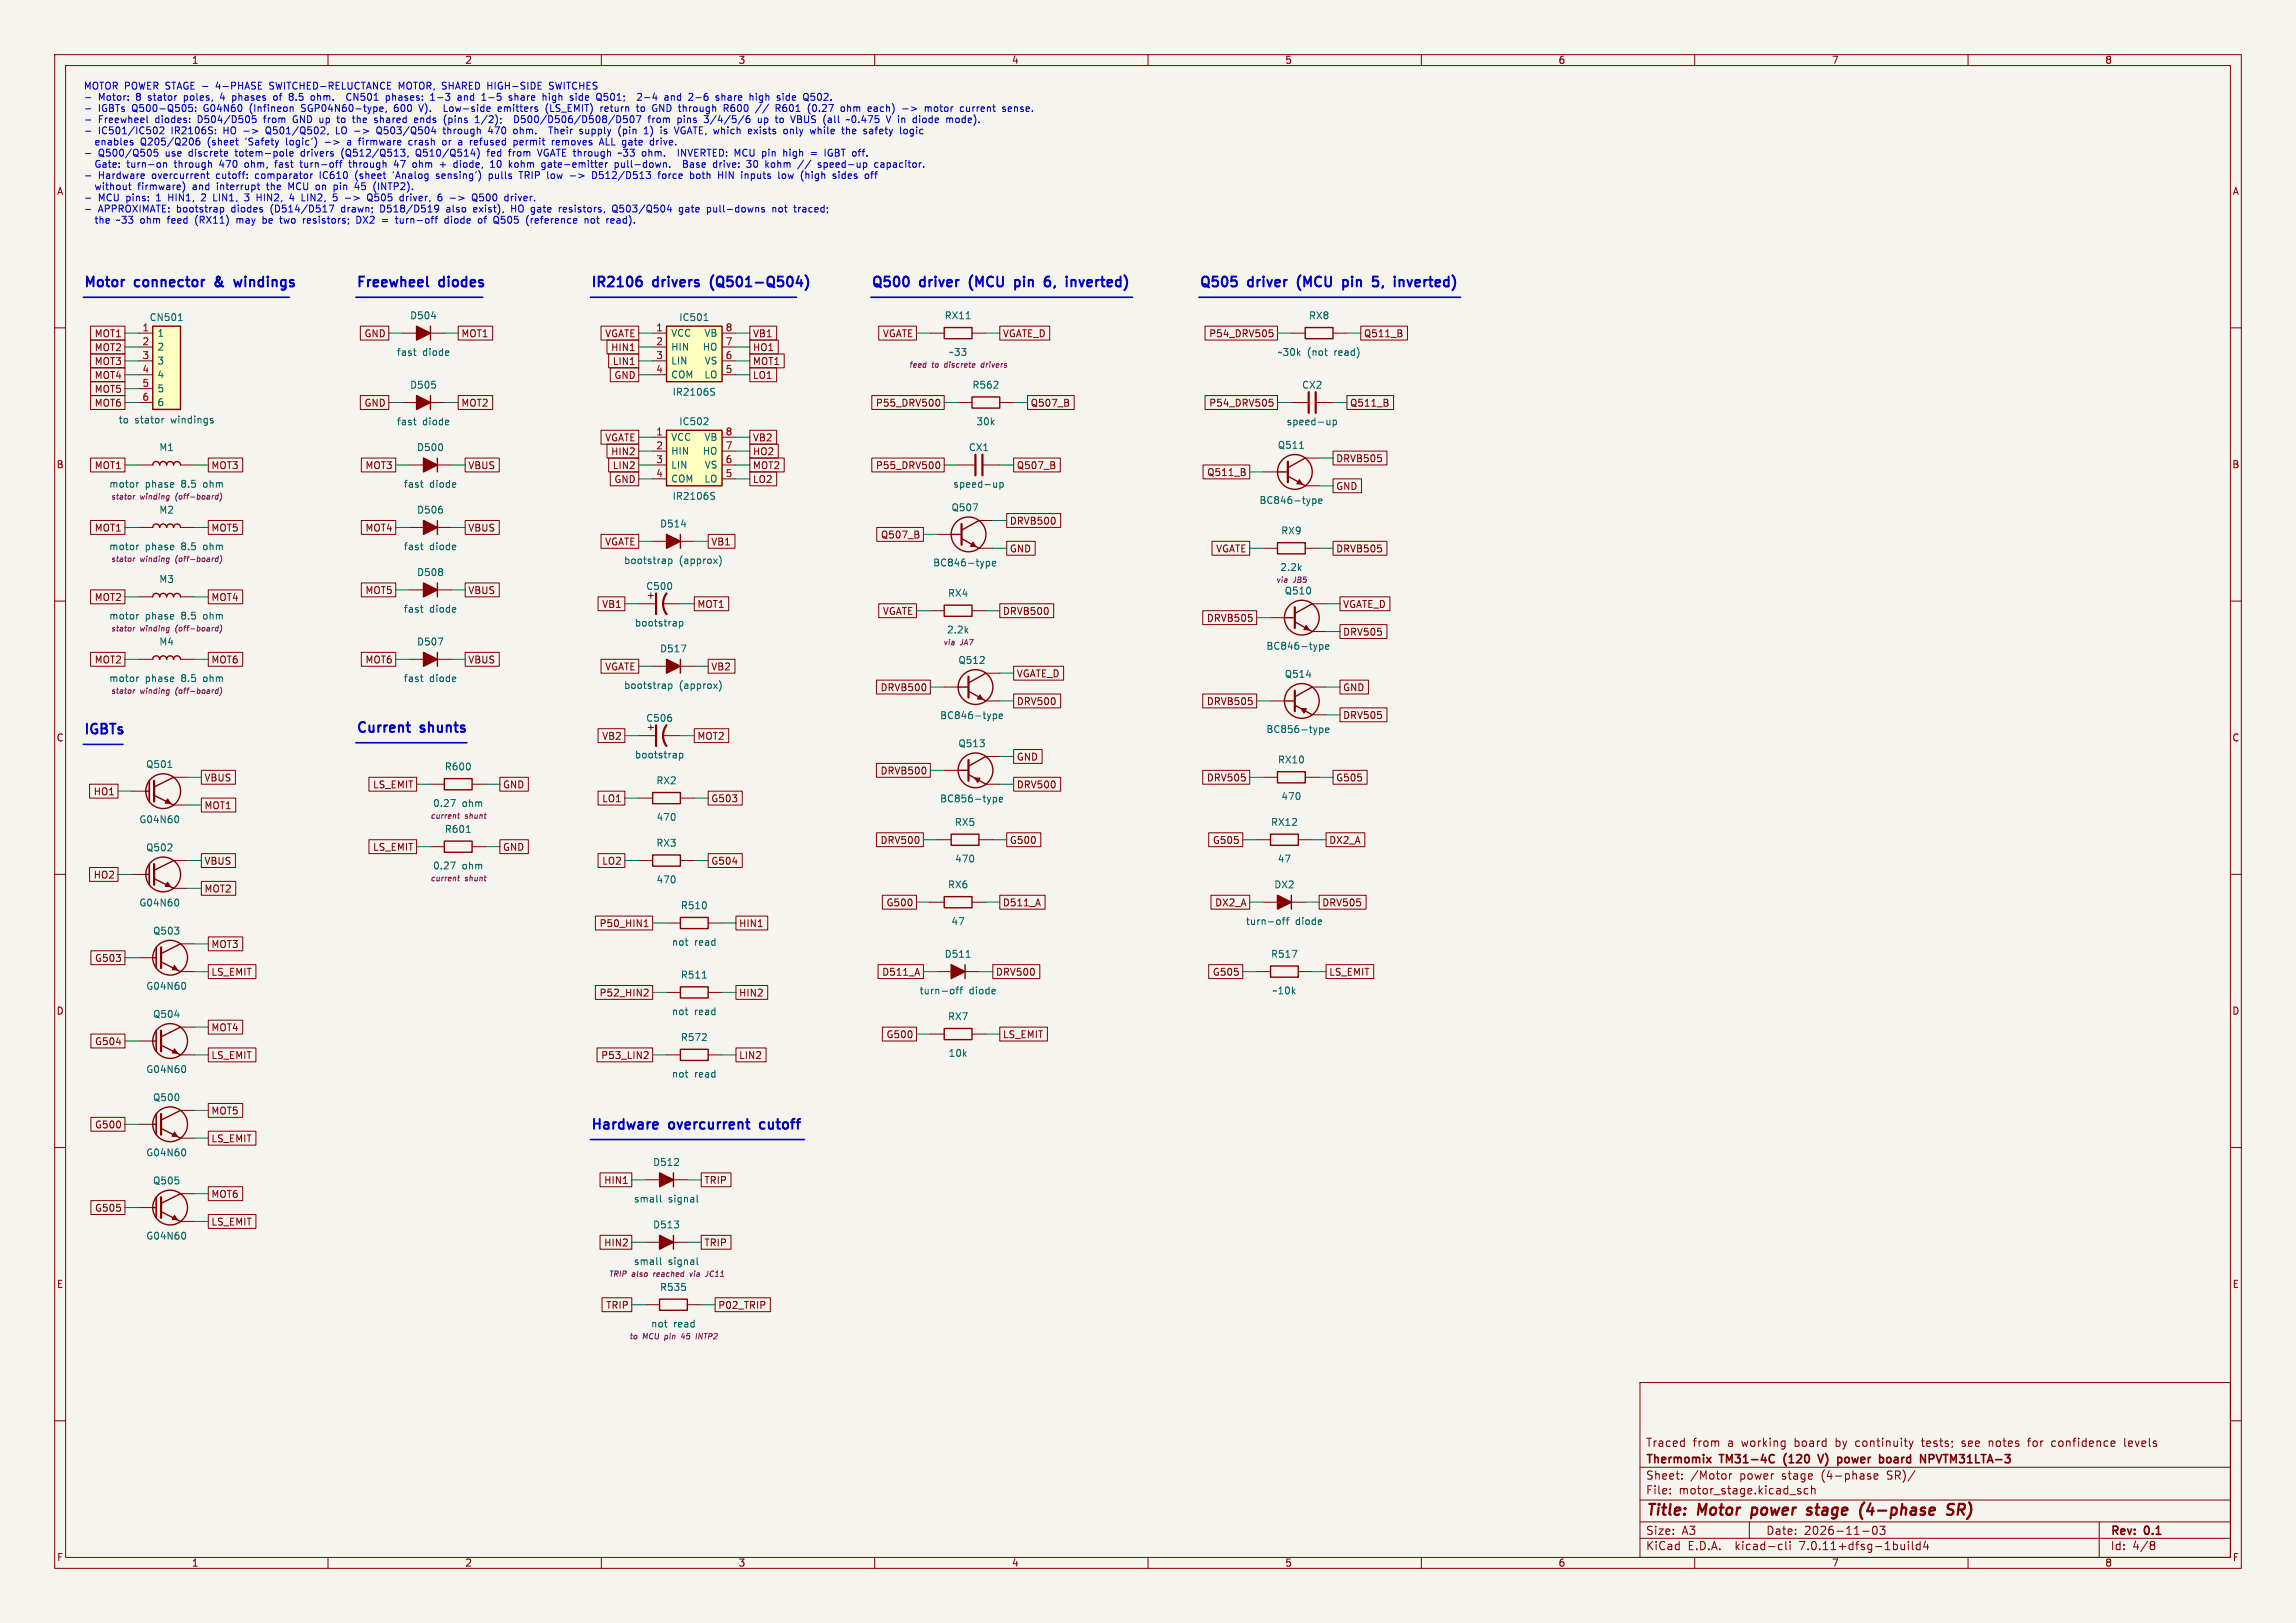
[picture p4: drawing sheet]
<svg xmlns="http://www.w3.org/2000/svg" width="420mm" height="297mm" viewBox="0 0 420 297" stroke-linecap="round" stroke-linejoin="round" font-family="sans-serif">
<defs><g id="words">
<g font-size="2.8" fill="#840000">
<text x="301" y="277.9">Title:</text>
<text x="310.6" y="277.9">Motor</text>
<text x="321.3" y="277.9">power</text>
<text x="332.2" y="277.9">stage</text>
<text x="342.7" y="277.9">(4-phase</text>
<text x="359.5" y="277.9">SR)</text>
</g>
<g font-size="2.5" fill="#0000c2">
<text x="15.2" y="53.4">Motor</text>
<text x="24.8" y="53.4">connector</text>
<text x="40.2" y="53.4">&amp;</text>
<text x="44.5" y="53.4">windings</text>
<text x="65.1" y="53.4">Freewheel</text>
<text x="80.5" y="53.4">diodes</text>
<text x="108" y="53.4">IR2106</text>
<text x="119.6" y="53.4">drivers</text>
<text x="130.8" y="53.4">(Q501-Q504)</text>
<text x="159.3" y="53.4">Q500</text>
<text x="168.4" y="53.4">driver</text>
<text x="178.2" y="53.4">(MCU</text>
<text x="187.2" y="53.4">pin</text>
<text x="193.4" y="53.4">6,</text>
<text x="198.1" y="53.4">inverted)</text>
<text x="219.3" y="53.4">Q505</text>
<text x="228.4" y="53.4">driver</text>
<text x="238.2" y="53.4">(MCU</text>
<text x="247.2" y="53.4">pin</text>
<text x="253.4" y="53.4">5,</text>
<text x="258.1" y="53.4">inverted)</text>
<text x="15.2" y="135.2">IGBTs</text>
<text x="65.1" y="134.9">Current</text>
<text x="77" y="134.9">shunts</text>
<text x="108" y="207.6">Hardware</text>
<text x="122.5" y="207.6">overcurrent</text>
<text x="139.9" y="207.6">cutoff</text>
</g>
<g font-size="2.1" fill="#840000">
<text x="301" y="268.2">Thermomix</text>
<text x="301" y="265">Traced</text>
<text x="309.6" y="265">from</text>
<text x="314.7" y="268.2">TM31-4C</text>
<text x="316.1" y="265">a</text>
<text x="318.7" y="265">working</text>
<text x="327" y="268.2">(120</text>
<text x="328.5" y="265">board</text>
<text x="334" y="268.2">V)</text>
<text x="336.2" y="265">by</text>
<text x="338" y="268.2">power</text>
<text x="340" y="265">continuity</text>
<text x="346.3" y="268.2">board</text>
<text x="352.3" y="265">tests;</text>
<text x="354.4" y="268.2">NPVTM31LTA-3</text>
<text x="359.7" y="265">see</text>
<text x="364.8" y="265">notes</text>
<text x="372.2" y="265">for</text>
<text x="376.6" y="265">confidence</text>
<text x="390.1" y="265">levels</text>
<text x="301" y="273.7">File:</text>
<text x="301" y="271">Sheet:</text>
<text x="307.1" y="273.7">motor_stage.kicad_sch</text>
<text x="309.2" y="271">/Motor</text>
<text x="318.3" y="271">power</text>
<text x="326.1" y="271">stage</text>
<text x="333.5" y="271">(4-phase</text>
<text x="345.6" y="271">SR)/</text>
<text x="301" y="281.1">Size:</text>
<text x="307.6" y="281.1">A3</text>
<text x="323" y="281.1">Date:</text>
<text x="330" y="281.1">2026-11-03</text>
<text x="386" y="281.3">Rev:</text>
<text x="392.4" y="281.3">0.1</text>
<text x="301" y="283.9">KiCad</text>
<text x="308.7" y="283.9">E.D.A.</text>
<text x="317.6" y="283.9">kicad-cli</text>
<text x="329.5" y="283.9">7.0.11+dfsg-1build4</text>
<text x="386" y="283.9">Id:</text>
<text x="390.1" y="283.9">4/8</text>
</g>
<g font-size="1.8" fill="#840000">
<text x="35" y="11.9">1</text>
<text x="85" y="11.9">2</text>
<text x="135" y="11.9">3</text>
<text x="185" y="11.9">4</text>
<text x="235" y="11.9">5</text>
<text x="285" y="11.9">6</text>
<text x="335" y="11.9">7</text>
<text x="385" y="11.9">8</text>
<text x="10.3" y="35.9">A</text>
<text x="408.3" y="35.9">A</text>
<text x="17.2" y="61.9">MOT1</text>
<text x="17.2" y="64.5">MOT2</text>
<text x="66.6" y="61.9">GND</text>
<text x="84.3" y="61.9">MOT1</text>
<text x="110.6" y="61.9">VGATE</text>
<text x="111.7" y="64.5">HIN1</text>
<text x="137.6" y="64.5">HO1</text>
<text x="137.6" y="61.9">VB1</text>
<text x="161.4" y="61.9">VGATE</text>
<text x="183.4" y="61.9">VGATE_D</text>
<text x="221.1" y="61.9">P54_DRV505</text>
<text x="249.4" y="61.9">Q511_B</text>
<text x="17.2" y="67">MOT3</text>
<text x="17.2" y="69.5">MOT4</text>
<text x="112" y="67">LIN1</text>
<text x="112.3" y="69.5">GND</text>
<text x="137.6" y="67">MOT1</text>
<text x="137.6" y="69.5">LO1</text>
<text x="17.2" y="74.6">MOT6</text>
<text x="17.2" y="72.1">MOT5</text>
<text x="66.6" y="74.6">GND</text>
<text x="84.3" y="74.6">MOT2</text>
<text x="160.1" y="74.6">P55_DRV500</text>
<text x="188.4" y="74.6">Q507_B</text>
<text x="221.1" y="74.6">P54_DRV505</text>
<text x="246.9" y="74.6">Q511_B</text>
<text x="110.6" y="81">VGATE</text>
<text x="111.7" y="83.5">HIN2</text>
<text x="137.6" y="81">VB2</text>
<text x="137.6" y="83.5">HO2</text>
<text x="10.3" y="85.9">B</text>
<text x="17.2" y="86">MOT1</text>
<text x="38.6" y="86">MOT3</text>
<text x="66.8" y="86">MOT3</text>
<text x="85.6" y="86">VBUS</text>
<text x="112" y="86">LIN2</text>
<text x="112.3" y="88.6">GND</text>
<text x="137.6" y="86">MOT2</text>
<text x="137.6" y="88.6">LO2</text>
<text x="160.1" y="86">P55_DRV500</text>
<text x="185.9" y="86">Q507_B</text>
<text x="220.7" y="87.3">Q511_B</text>
<text x="244.3" y="89.9">GND</text>
<text x="244.3" y="84.8">DRVB505</text>
<text x="408.2" y="85.9">B</text>
<text x="17.2" y="97.5">MOT1</text>
<text x="38.6" y="97.5">MOT5</text>
<text x="66.8" y="97.5">MOT4</text>
<text x="85.6" y="97.5">VBUS</text>
<text x="110.6" y="100">VGATE</text>
<text x="130" y="100">VB1</text>
<text x="161" y="98.7">Q507_B</text>
<text x="184.6" y="96.2">DRVB500</text>
<text x="184.6" y="101.3">GND</text>
<text x="222.4" y="101.3">VGATE</text>
<text x="244.3" y="101.3">DRVB505</text>
<text x="17.2" y="110.2">MOT2</text>
<text x="38.6" y="110.2">MOT4</text>
<text x="66.8" y="108.9">MOT5</text>
<text x="85.6" y="108.9">VBUS</text>
<text x="110.1" y="111.4">VB1</text>
<text x="118.2" y="109.8">+</text>
<text x="127.5" y="111.4">MOT1</text>
<text x="161.4" y="112.7">VGATE</text>
<text x="183.4" y="112.7">DRVB500</text>
<text x="220.7" y="114">DRVB505</text>
<text x="245.6" y="111.4">VGATE_D</text>
<text x="245.6" y="116.5">DRV505</text>
<text x="17.2" y="121.6">MOT2</text>
<text x="38.6" y="121.6">MOT6</text>
<text x="66.8" y="121.6">MOT6</text>
<text x="85.6" y="121.6">VBUS</text>
<text x="110.6" y="122.9">VGATE</text>
<text x="130" y="122.9">VB2</text>
<text x="185.9" y="124.1">VGATE_D</text>
<text x="161" y="126.7">DRVB500</text>
<text x="185.9" y="129.2">DRV500</text>
<text x="220.7" y="129.2">DRVB505</text>
<text x="245.6" y="131.8">DRV505</text>
<text x="245.6" y="126.7">GND</text>
<text x="10.3" y="135.9">C</text>
<text x="110.1" y="135.6">VB2</text>
<text x="118.2" y="133.9">+</text>
<text x="127.5" y="135.6">MOT2</text>
<text x="408.2" y="135.9">C</text>
<text x="37.3" y="143.2">VBUS</text>
<text x="161" y="141.9">DRVB500</text>
<text x="185.9" y="139.4">GND</text>
<text x="220.7" y="143.2">DRV505</text>
<text x="244.3" y="143.2">G505</text>
<text x="17" y="145.7">HO1</text>
<text x="37.3" y="148.3">MOT1</text>
<text x="68.1" y="144.5">LS_EMIT</text>
<text x="91.9" y="144.5">GND</text>
<text x="110.1" y="147">LO1</text>
<text x="130" y="147">G503</text>
<text x="185.9" y="144.5">DRV500</text>
<text x="68.1" y="155.9">LS_EMIT</text>
<text x="91.9" y="155.9">GND</text>
<text x="161" y="154.6">DRV500</text>
<text x="184.6" y="154.6">G500</text>
<text x="221.8" y="154.6">G505</text>
<text x="243" y="154.6">DX2_A</text>
<text x="17" y="161">HO2</text>
<text x="37.3" y="158.4">VBUS</text>
<text x="110.1" y="158.4">LO2</text>
<text x="130" y="158.4">G504</text>
<text x="37.3" y="163.5">MOT2</text>
<text x="162.1" y="166.1">G500</text>
<text x="183.4" y="166.1">D511_A</text>
<text x="222.2" y="166.1">DX2_A</text>
<text x="241.8" y="166.1">DRV505</text>
<text x="38.6" y="173.7">MOT3</text>
<text x="109.6" y="169.9">P50_HIN1</text>
<text x="135.1" y="169.9">HIN1</text>
<text x="17.3" y="176.2">G503</text>
<text x="38.6" y="178.8">LS_EMIT</text>
<text x="161.3" y="178.8">D511_A</text>
<text x="182.1" y="178.8">DRV500</text>
<text x="221.8" y="178.8">G505</text>
<text x="243" y="178.8">LS_EMIT</text>
<text x="10.3" y="185.9">D</text>
<text x="109.6" y="182.6">P52_HIN2</text>
<text x="135.1" y="182.6">HIN2</text>
<text x="408.2" y="185.9">D</text>
<text x="17.3" y="191.5">G504</text>
<text x="38.6" y="188.9">MOT4</text>
<text x="162.1" y="190.2">G500</text>
<text x="183.4" y="190.2">LS_EMIT</text>
<text x="38.6" y="194">LS_EMIT</text>
<text x="109.9" y="194">P53_LIN2</text>
<text x="135.1" y="194">LIN2</text>
<text x="17.3" y="206.7">G500</text>
<text x="38.6" y="209.2">LS_EMIT</text>
<text x="38.6" y="204.2">MOT5</text>
<text x="17.3" y="221.9">G505</text>
<text x="38.6" y="219.4">MOT6</text>
<text x="110.4" y="216.9">HIN1</text>
<text x="128.7" y="216.9">TRIP</text>
<text x="38.6" y="224.5">LS_EMIT</text>
<text x="110.4" y="228.3">HIN2</text>
<text x="128.7" y="228.3">TRIP</text>
<text x="10.3" y="235.9">E</text>
<text x="110.8" y="239.7">TRIP</text>
<text x="131.3" y="239.7">P02_TRIP</text>
<text x="408.3" y="235.9">E</text>
<text x="10.3" y="285.9">F</text>
<text x="35" y="286.9">1</text>
<text x="85" y="286.9">2</text>
<text x="135" y="286.9">3</text>
<text x="185" y="286.9">4</text>
<text x="235" y="286.9">5</text>
<text x="285" y="286.9">6</text>
<text x="335" y="286.9">7</text>
<text x="385" y="286.9">8</text>
<text x="408.3" y="285.9">F</text>
</g>
<g font-size="1.8" fill="#0000c2">
<text x="15.2" y="16.7">MOTOR POWER STAGE -</text>
<text x="40" y="16.7">4-PHASE</text>
<text x="50" y="16.7">SWITCHED-RELUCTANCE</text>
<text x="73.9" y="16.7">MOTOR, SHARED HIGH-SIDE</text>
<text x="102" y="16.7">SWITCHES</text>
<text x="18" y="18.8">Motor:</text>
<text x="18" y="20.8">IGBTs</text>
<text x="18" y="22.9">Freewheel</text>
<text x="24.3" y="20.8">Q500-Q505:</text>
<text x="25" y="18.8">8</text>
<text x="27.4" y="18.8">stator</text>
<text x="28.5" y="22.9">diodes:</text>
<text x="34.1" y="18.8">poles,</text>
<text x="36.5" y="22.9">D504/D505</text>
<text x="37.6" y="20.8">G04N60</text>
<text x="41" y="18.8">4</text>
<text x="43.4" y="18.8">phases</text>
<text x="46.2" y="20.8">(Infineon</text>
<text x="48.8" y="22.9">from</text>
<text x="51.1" y="18.8">of</text>
<text x="54.2" y="18.8">8.5</text>
<text x="54.3" y="22.9">GND up</text>
<text x="55.8" y="20.8">SGP04N60-type,</text>
<text x="58.4" y="18.8">ohm.</text>
<text x="62.8" y="22.9">to</text>
<text x="65.3" y="18.8">CN501</text>
<text x="65.9" y="22.9">the</text>
<text x="70" y="22.9">shared</text>
<text x="72.7" y="18.8">phases:</text>
<text x="73" y="20.8">600</text>
<text x="77.5" y="22.9">ends</text>
<text x="77.8" y="20.8">V).</text>
<text x="81.1" y="18.8">1-3</text>
<text x="82.7" y="20.8">Low-side</text>
<text x="83.1" y="22.9">(pins</text>
<text x="86.2" y="18.8">and</text>
<text x="89" y="22.9">1/2);</text>
<text x="90.9" y="18.8">1-5</text>
<text x="92.8" y="20.8">emitters</text>
<text x="96" y="18.8">share</text>
<text x="96.6" y="22.9">D500/D506/D508/D507</text>
<text x="101.7" y="20.8">(LS_EMIT)</text>
<text x="102.4" y="18.8">high</text>
<text x="107.6" y="18.8">side</text>
<text x="112" y="20.8">return</text>
<text x="112.7" y="18.8">Q501;</text>
<text x="118.8" y="20.8">to</text>
<text x="120.6" y="18.8">2-4</text>
<text x="121.3" y="22.9">from</text>
<text x="121.9" y="20.8">GND through</text>
<text x="125.7" y="18.8">and</text>
<text x="126.9" y="22.9">pins</text>
<text x="130.3" y="18.8">2-6</text>
<text x="132" y="22.9">3/4/5/6</text>
<text x="135.3" y="20.8">R600</text>
<text x="135.5" y="18.8">share</text>
<text x="141.4" y="20.8">//</text>
<text x="141.9" y="18.8">high</text>
<text x="142" y="22.9">up</text>
<text x="145.2" y="20.8">R601</text>
<text x="145.4" y="22.9">to</text>
<text x="147.1" y="18.8">side</text>
<text x="148.5" y="22.9">VBUS</text>
<text x="151.3" y="20.8">(0.27</text>
<text x="152.1" y="18.8">Q502.</text>
<text x="154.5" y="22.9">(all</text>
<text x="157.6" y="20.8">ohm</text>
<text x="159" y="22.9">~0.475</text>
<text x="162.7" y="20.8">each)</text>
<text x="166.6" y="22.9">V in</text>
<text x="169.2" y="20.8">-&gt;</text>
<text x="171.8" y="22.9">diode</text>
<text x="173.5" y="20.8">motor</text>
<text x="178.1" y="22.9">mode).</text>
<text x="180.2" y="20.8">current</text>
<text x="188.1" y="20.8">sense.</text>
<text x="17.6" y="26.9">enables</text>
<text x="18" y="24.9">IC501/IC502</text>
<text x="18" y="29">Q500/Q505</text>
<text x="26.1" y="26.9">Q205/Q206</text>
<text x="30.4" y="29">use</text>
<text x="31.5" y="24.9">IR2106S:</text>
<text x="34.8" y="29">discrete</text>
<text x="38.5" y="26.9">(sheet</text>
<text x="41.2" y="24.9">HO -&gt;</text>
<text x="43.6" y="29">totem-pole</text>
<text x="45.6" y="26.9">'Safety</text>
<text x="49.3" y="24.9">Q501/Q502,</text>
<text x="53.2" y="26.9">logic')</text>
<text x="55.7" y="29">drivers</text>
<text x="60.5" y="26.9">-&gt;</text>
<text x="62.4" y="24.9">LO -&gt;</text>
<text x="63.3" y="29">(Q512/Q513,</text>
<text x="64.8" y="26.9">a</text>
<text x="67.1" y="26.9">firmware</text>
<text x="70.2" y="24.9">Q503/Q504</text>
<text x="76.5" y="26.9">crash</text>
<text x="77.2" y="29">Q510/Q514)</text>
<text x="82.6" y="24.9">through</text>
<text x="82.8" y="26.9">or</text>
<text x="86" y="26.9">a</text>
<text x="88.3" y="26.9">refused</text>
<text x="90.5" y="29">fed</text>
<text x="91.1" y="24.9">470</text>
<text x="94.6" y="29">from</text>
<text x="95.9" y="24.9">ohm.</text>
<text x="96.5" y="26.9">permit</text>
<text x="100.1" y="29">VGATE through</text>
<text x="102.8" y="24.9">Their</text>
<text x="103.7" y="26.9">removes</text>
<text x="108.6" y="24.9">supply</text>
<text x="112.7" y="26.9">ALL gate</text>
<text x="115.3" y="29">~33</text>
<text x="115.8" y="24.9">(pin</text>
<text x="119.8" y="29">ohm.</text>
<text x="120.8" y="24.9">1)</text>
<text x="122.3" y="26.9">drive.</text>
<text x="124" y="24.9">is</text>
<text x="126.7" y="29">INVERTED: MCU pin</text>
<text x="126.8" y="24.9">VGATE, which</text>
<text x="140.6" y="24.9">exists</text>
<text x="146.6" y="29">high</text>
<text x="147.3" y="24.9">only</text>
<text x="151.8" y="29">=</text>
<text x="152.4" y="24.9">while</text>
<text x="154.6" y="29">IGBT off.</text>
<text x="158.4" y="24.9">the</text>
<text x="162.5" y="24.9">safety</text>
<text x="17.6" y="31">Gate:</text>
<text x="17.6" y="35.1">without</text>
<text x="18" y="33.1">Hardware</text>
<text x="23.6" y="31">turn-on</text>
<text x="25.6" y="35.1">firmware)</text>
<text x="27.9" y="33.1">overcurrent</text>
<text x="32.4" y="31">through</text>
<text x="35.8" y="35.1">and</text>
<text x="39.9" y="33.1">cutoff:</text>
<text x="40.4" y="35.1">interrupt</text>
<text x="40.9" y="31">470</text>
<text x="45.7" y="31">ohm,</text>
<text x="47.2" y="33.1">comparator</text>
<text x="49.7" y="35.1">the</text>
<text x="51.4" y="31">fast</text>
<text x="53.9" y="35.1">MCU on</text>
<text x="56.2" y="31">turn-off</text>
<text x="59.2" y="33.1">IC610</text>
<text x="62.5" y="35.1">pin</text>
<text x="65.4" y="31">through</text>
<text x="65.9" y="33.1">(sheet</text>
<text x="66.6" y="35.1">45</text>
<text x="70.2" y="35.1">(INTP2).</text>
<text x="73" y="33.1">'Analog</text>
<text x="73.8" y="31">47</text>
<text x="77.4" y="31">ohm</text>
<text x="81.1" y="33.1">sensing')</text>
<text x="82.6" y="31">+</text>
<text x="85.3" y="31">diode,</text>
<text x="90.9" y="33.1">pulls</text>
<text x="92.2" y="31">10</text>
<text x="95.8" y="31">kohm</text>
<text x="96.7" y="33.1">TRIP</text>
<text x="102" y="31">gate-emitter</text>
<text x="102" y="33.1">low</text>
<text x="106.3" y="33.1">-&gt;</text>
<text x="110.7" y="33.1">D512/D513</text>
<text x="115.6" y="31">pull-down.</text>
<text x="122.9" y="33.1">force</text>
<text x="128.5" y="31">Base</text>
<text x="129" y="33.1">both</text>
<text x="134.2" y="31">drive:</text>
<text x="134.3" y="33.1">HIN</text>
<text x="138.7" y="33.1">inputs</text>
<text x="140.6" y="31">30</text>
<text x="144.2" y="31">kohm</text>
<text x="145.7" y="33.1">low</text>
<text x="150" y="33.1">(high</text>
<text x="150.4" y="31">//</text>
<text x="154.2" y="31">speed-up</text>
<text x="156.1" y="33.1">sides</text>
<text x="164.7" y="31">capacitor.</text>
<text x="17.6" y="41.3">the</text>
<text x="18" y="37.2">MCU pins:</text>
<text x="18" y="39.2">APPROXIMATE: bootstrap</text>
<text x="21.7" y="41.3">~33</text>
<text x="26.2" y="41.3">ohm</text>
<text x="28.9" y="37.2">1</text>
<text x="31.3" y="37.2">HIN1,</text>
<text x="31.4" y="41.3">feed</text>
<text x="36.6" y="41.3">(RX11)</text>
<text x="37.5" y="37.2">2</text>
<text x="39.9" y="37.2">LIN1,</text>
<text x="42.6" y="39.2">diodes</text>
<text x="44.4" y="41.3">may</text>
<text x="45.9" y="37.2">3</text>
<text x="48.3" y="37.2">HIN2,</text>
<text x="49.3" y="41.3">be</text>
<text x="50" y="39.2">(D514/D517</text>
<text x="52.7" y="41.3">two</text>
<text x="54.5" y="37.2">4</text>
<text x="56.9" y="37.2">LIN2,</text>
<text x="57.1" y="41.3">resistors;</text>
<text x="62.8" y="37.2">5</text>
<text x="63.1" y="39.2">drawn;</text>
<text x="65.2" y="37.2">-&gt;</text>
<text x="67.1" y="41.3">DX2</text>
<text x="69.5" y="37.2">Q505</text>
<text x="70.5" y="39.2">D518/D519</text>
<text x="72" y="41.3">=</text>
<text x="74.7" y="41.3">turn-off</text>
<text x="75.7" y="37.2">driver,</text>
<text x="82.8" y="39.2">also</text>
<text x="82.8" y="37.2">6</text>
<text x="83.9" y="41.3">diode</text>
<text x="85.2" y="37.2">-&gt;</text>
<text x="87.9" y="39.2">exist),</text>
<text x="89.5" y="37.2">Q500</text>
<text x="90.2" y="41.3">of</text>
<text x="93.2" y="41.3">Q505</text>
<text x="95" y="39.2">HO gate</text>
<text x="95.6" y="37.2">driver.</text>
<text x="99.4" y="41.3">(reference</text>
<text x="104.1" y="39.2">resistors,</text>
<text x="110.3" y="41.3">not</text>
<text x="114.1" y="39.2">Q503/Q504</text>
<text x="114.5" y="41.3">read).</text>
<text x="126.6" y="39.2">gate</text>
<text x="131.8" y="39.2">pull-downs</text>
<text x="144" y="39.2">not</text>
<text x="148.2" y="39.2">traced;</text>
</g>
<g font-size="1.8" fill="#006464">
<text x="27.3" y="59">CN501</text>
<text x="74.9" y="58.6">D504</text>
<text x="124.1" y="59">IC501</text>
<text x="172.7" y="58.6">RX11</text>
<text x="239.4" y="58.6">RX8</text>
<text x="28.7" y="61.8">1</text>
<text x="28.7" y="64.4">2</text>
<text x="72.5" y="65.3">fast</text>
<text x="77.3" y="65.3">diode</text>
<text x="122.7" y="61.8">VCC</text>
<text x="122.7" y="64.4">HIN</text>
<text x="128.5" y="64.4">HO</text>
<text x="128.8" y="61.8">VB</text>
<text x="173.5" y="65.3">~33</text>
<text x="233.6" y="65.3">~30k</text>
<text x="239.1" y="65.3">(not</text>
<text x="244.2" y="65.3">read)</text>
<text x="28.7" y="66.9">3</text>
<text x="28.7" y="69.4">4</text>
<text x="28.7" y="72">5</text>
<text x="74.9" y="71.3">D505</text>
<text x="122.7" y="66.9">LIN</text>
<text x="122.7" y="69.4">COM</text>
<text x="128.8" y="69.4">LO</text>
<text x="128.8" y="66.9">VS</text>
<text x="177.8" y="71.3">R562</text>
<text x="238.1" y="71.3">CX2</text>
<text x="21.6" y="77.7">to</text>
<text x="24.7" y="77.7">stator</text>
<text x="28.7" y="74.5">6</text>
<text x="31.4" y="77.7">windings</text>
<text x="122.9" y="72.6">IR2106S</text>
<text x="29" y="82.8">M1</text>
<text x="72.5" y="78">fast</text>
<text x="76.2" y="82.8">D500</text>
<text x="77.3" y="78">diode</text>
<text x="122.7" y="80.9">VCC</text>
<text x="122.7" y="83.4">HIN</text>
<text x="124.1" y="78">IC502</text>
<text x="128.5" y="83.4">HO</text>
<text x="128.8" y="80.9">VB</text>
<text x="177.1" y="82.8">CX1</text>
<text x="178.5" y="78">30k</text>
<text x="233.6" y="82.3">Q511</text>
<text x="235.2" y="78">speed-up</text>
<text x="19.9" y="89.5">motor</text>
<text x="26.6" y="89.5">phase</text>
<text x="33.3" y="89.5">8.5</text>
<text x="37.5" y="89.5">ohm</text>
<text x="73.8" y="89.5">fast</text>
<text x="78.6" y="89.5">diode</text>
<text x="122.7" y="86">LIN</text>
<text x="122.7" y="88.5">COM</text>
<text x="128.8" y="88.5">LO</text>
<text x="128.8" y="86">VS</text>
<text x="174.3" y="89.5">speed-up</text>
<text x="29" y="94.2">M2</text>
<text x="76.2" y="94.2">D506</text>
<text x="122.9" y="91.7">IR2106S</text>
<text x="173.9" y="93.8">Q507</text>
<text x="230.3" y="92.4">BC846-type</text>
<text x="19.9" y="100.9">motor</text>
<text x="26.6" y="100.9">phase</text>
<text x="33.3" y="100.9">8.5</text>
<text x="37.5" y="100.9">ohm</text>
<text x="73.8" y="100.9">fast</text>
<text x="78.6" y="100.9">diode</text>
<text x="120.6" y="96.7">D514</text>
<text x="234.3" y="98">RX9</text>
<text x="29" y="106.9">M3</text>
<text x="76.2" y="105.6">D508</text>
<text x="114" y="103.4">bootstrap</text>
<text x="124.2" y="103.4">(approx)</text>
<text x="170.6" y="103.9">BC846-type</text>
<text x="234.1" y="104.7">2.2k</text>
<text x="19.9" y="113.6">motor</text>
<text x="26.6" y="113.6">phase</text>
<text x="33.3" y="113.6">8.5</text>
<text x="37.5" y="113.6">ohm</text>
<text x="73.8" y="112.3">fast</text>
<text x="78.6" y="112.3">diode</text>
<text x="118.1" y="108.2">C500</text>
<text x="173.3" y="109.4">RX4</text>
<text x="234.9" y="109">Q510</text>
<text x="29" y="118.3">M4</text>
<text x="76.2" y="118.3">D507</text>
<text x="116" y="114.9">bootstrap</text>
<text x="120.6" y="119.6">D517</text>
<text x="173.1" y="116.1">2.2k</text>
<text x="231.6" y="119.1">BC846-type</text>
<text x="19.9" y="125">motor</text>
<text x="26.6" y="125">phase</text>
<text x="33.3" y="125">8.5</text>
<text x="37.5" y="125">ohm</text>
<text x="73.8" y="125">fast</text>
<text x="78.6" y="125">diode</text>
<text x="175.2" y="121.7">Q512</text>
<text x="234.9" y="124.2">Q514</text>
<text x="114" y="126.3">bootstrap</text>
<text x="124.2" y="126.3">(approx)</text>
<text x="171.9" y="131.8">BC846-type</text>
<text x="118.1" y="132.3">C506</text>
<text x="175.2" y="136.9">Q513</text>
<text x="231.6" y="134.3">BC856-type</text>
<text x="26.6" y="140.7">Q501</text>
<text x="81.3" y="141.2">R600</text>
<text x="116" y="139">bootstrap</text>
<text x="120" y="143.7">RX2</text>
<text x="233.7" y="139.9">RX10</text>
<text x="79.1" y="147.9">0.27</text>
<text x="84.5" y="147.9">ohm</text>
<text x="171.9" y="147">BC856-type</text>
<text x="234.3" y="146.6">470</text>
<text x="25.4" y="150.8">G04N60</text>
<text x="26.6" y="156">Q502</text>
<text x="81.3" y="152.6">R601</text>
<text x="120" y="155.1">RX3</text>
<text x="120" y="150.4">470</text>
<text x="174.6" y="151.3">RX5</text>
<text x="232.4" y="151.3">RX12</text>
<text x="79.1" y="159.3">0.27</text>
<text x="84.5" y="159.3">ohm</text>
<text x="120" y="161.8">470</text>
<text x="174.6" y="158">470</text>
<text x="233.6" y="158">47</text>
<text x="25.4" y="166.1">G04N60</text>
<text x="124.4" y="166.6">R510</text>
<text x="173.3" y="162.8">RX6</text>
<text x="233" y="162.8">DX2</text>
<text x="27.9" y="171.2">Q503</text>
<text x="122.8" y="173.3">not</text>
<text x="127" y="173.3">read</text>
<text x="173.9" y="169.5">47</text>
<text x="227.8" y="169.5">turn-off</text>
<text x="237" y="169.5">diode</text>
<text x="124.4" y="179.3">R511</text>
<text x="172.7" y="175.5">D511</text>
<text x="232.4" y="175.5">R517</text>
<text x="26.7" y="181.3">G04N60</text>
<text x="122.8" y="186">not</text>
<text x="127" y="186">read</text>
<text x="168.1" y="182.2">turn-off</text>
<text x="177.3" y="182.2">diode</text>
<text x="232.7" y="182.2">~10k</text>
<text x="27.9" y="186.5">Q504</text>
<text x="124.4" y="190.7">R572</text>
<text x="173.3" y="186.9">RX7</text>
<text x="26.7" y="196.6">G04N60</text>
<text x="122.8" y="197.4">not</text>
<text x="127" y="197.4">read</text>
<text x="173.4" y="193.6">10k</text>
<text x="27.9" y="201.7">Q500</text>
<text x="26.7" y="211.8">G04N60</text>
<text x="119.4" y="213.6">D512</text>
<text x="27.9" y="216.9">Q505</text>
<text x="115.9" y="220.3">small</text>
<text x="122.2" y="220.3">signal</text>
<text x="26.7" y="227">G04N60</text>
<text x="119.4" y="225">D513</text>
<text x="115.9" y="231.7">small</text>
<text x="122.2" y="231.7">signal</text>
<text x="120.6" y="236.4">R535</text>
<text x="119" y="243.1">not</text>
<text x="123.2" y="243.1">read</text>
</g>
<g font-size="1.8" fill="#a90000">
<text x="26" y="60.7">1</text>
<text x="26" y="63.2">2</text>
<text x="26" y="65.8">3</text>
<text x="119.9" y="60.7">1</text>
<text x="119.9" y="63.2">2</text>
<text x="119.9" y="65.8">3</text>
<text x="132.6" y="65.8">6</text>
<text x="132.6" y="63.2">7</text>
<text x="132.6" y="60.7">8</text>
<text x="26" y="68.3">4</text>
<text x="26" y="70.9">5</text>
<text x="119.9" y="68.3">4</text>
<text x="132.6" y="68.3">5</text>
<text x="26" y="73.4">6</text>
<text x="119.9" y="79.8">1</text>
<text x="119.9" y="82.3">2</text>
<text x="132.6" y="82.3">7</text>
<text x="132.6" y="79.8">8</text>
<text x="119.9" y="84.8">3</text>
<text x="119.9" y="87.4">4</text>
<text x="132.6" y="87.4">5</text>
<text x="132.6" y="84.8">6</text>
</g>
<g font-size="1.4" fill="#840084">
<text x="166.2" y="67.5">feed</text>
<text x="170.4" y="67.5">to</text>
<text x="172.9" y="67.5">discrete</text>
<text x="179.9" y="67.5">drivers</text>
<text x="20.2" y="91.6">stator</text>
<text x="25.6" y="91.6">winding</text>
<text x="32.3" y="91.6">(off-board)</text>
<text x="20.2" y="103">stator</text>
<text x="25.6" y="103">winding</text>
<text x="32.3" y="103">(off-board)</text>
<text x="233.3" y="106.9">via</text>
<text x="236.5" y="106.9">JB5</text>
<text x="20.2" y="115.7">stator</text>
<text x="25.6" y="115.7">winding</text>
<text x="32.3" y="115.7">(off-board)</text>
<text x="172.5" y="118.3">via</text>
<text x="175.6" y="118.3">JA7</text>
<text x="20.2" y="127.2">stator</text>
<text x="25.6" y="127.2">winding</text>
<text x="32.3" y="127.2">(off-board)</text>
<text x="78.7" y="150">current</text>
<text x="85" y="150">shunt</text>
<text x="78.7" y="161.5">current</text>
<text x="85" y="161.5">shunt</text>
<text x="111.3" y="233.9">TRIP</text>
<text x="115.5" y="233.9">also</text>
<text x="119.7" y="233.9">reached</text>
<text x="126.6" y="233.9">via</text>
<text x="129.8" y="233.9">JC11</text>
<text x="115.1" y="245.3">to</text>
<text x="117.5" y="245.3">MCU pin</text>
<text x="125.1" y="245.3">45</text>
<text x="128" y="245.3">INTP2</text>
</g>
</g></defs>
<path d="M0 0h420v297h-420z" fill="#f5f4ef" stroke="#f5f4ef" stroke-width=".18"/>
<g fill="none" stroke="#840000" stroke-width=".18">
<path d="M10 10h400v277h-400zM12 12h396v273h-396zM60 10v2M110 10v2M160 10v2M210 10v2M260 10v2M310 10v2M360 10v2M10 60h2M16.6 59.7h6.3v2.5h-6.3zM65.9 59.7h5.2v2.5h-5.2z"/>
<path d="M83.8 59.7h6.3v2.5h-6.3zM109.9 59.7h6.9v2.5h-6.9zM137.2 59.7h4.9v2.5h-4.9zM160.7 59.7h6.9v2.5h-6.9zM182.9 59.7h9.1v2.5h-9.1zM220.4 59.7h13.3v2.5h-13.3zM248.9 59.7h8.6v2.5h-8.6zM408 60h2M16.6 72.4h6.3v2.5h-6.3zM16.6 62.2h6.3v2.6h-6.3zM16.6 64.8h6.3v2.5h-6.3zM16.6 67.3h6.3v2.6h-6.3z"/>
<path d="M16.6 69.8h6.3v2.6h-6.3zM25.4 61h2.5M25.4 63.5h2.5M25.4 66h2.5M25.4 68.6h2.5M25.4 71.1h2.5M25.4 73.7h2.5M65.9 72.4h5.2v2.5h-5.2zM73.7 61h2.5M73.7 73.7h2.5M78.7 61h2.6M78.7 73.7h2.6"/>
<path d="M83.8 72.4h6.3v2.5h-6.3zM109.9 78.7h6.9v2.6h-6.9zM111 62.2h5.8v2.6h-5.8zM111.3 64.8h5.5v2.5h-5.5zM111.6 67.3h5.2v2.6h-5.2zM115.3 64.2h.7M115.3 66.7h.7M119.4 61h2.5M119.4 63.5h2.5M119.4 66h2.5M119.4 68.6h2.5M132.1 61h2.5"/>
<path d="M132.1 63.5h2.5M132.1 66h2.5M132.1 68.6h2.5M137.2 62.2h5.2v2.6h-5.2zM137.2 64.8h6.3v2.5h-6.3zM137.2 67.3h4.9v2.6h-4.9zM137.2 78.7h4.9v2.6h-4.9zM159.5 72.4h13.2v2.5h-13.2zM170.2 61h2.5M171.5 73.1a.68 .68 0 0 1 .4 .6 .68 .68 0 0 1-.4 .6M175.3 73.7h2.5M177.8 61h2.5"/>
<path d="M182.9 73.7h2.5M188 72.4h8.5v2.5h-8.5zM195.4 73.8v.4M220.4 72.4h13.3v2.5h-13.3zM232.2 73.1h.6M232.2 60.4h.6M232.3 73.5h.3l.3 .3-.2 .5h-.4M232.3 60.8h.3l.3 .3-.2 .5h-.4M236.2 61h2.6M236.2 73.7h3.2M240.7 73.7h3.1M243.8 61h2.6"/>
<path d="M246.4 72.4h8.5v2.5h-8.5zM253.9 73.8v.4M256.4 61.1v.4M16.6 83.8h6.3v2.6h-6.3zM16.6 95.2h6.3v2.6h-6.3zM25.4 96.5h2.5M25.4 85.1h2.5M33 96.5h2.6M33 85.1h2.6M38.1 95.2h6.3v2.6h-6.3zM38.1 83.8h6.3v2.6h-6.3zM66.1 83.8h6.3v2.6h-6.3z"/>
<path d="M66.1 95.2h6.3v2.6h-6.3zM74.9 96.5h2.6M74.9 85.1h2.6M80 96.5h2.5M80 85.1h2.5M85.1 83.8h6.2v2.6h-6.2zM85.1 95.2h6.2v2.6h-6.2zM109.9 97.8h6.9v2.5h-6.9zM111 81.3h5.8v2.5h-5.8zM111.3 83.8h5.5v2.6h-5.5zM111.6 86.4h5.2v2.5h-5.2zM119.4 85.1h2.5"/>
<path d="M119.4 80h2.5M119.4 82.6h2.5M119.4 87.6h2.5M119.4 99.1h2.5M124.5 99.1h2.5M129.5 97.8h4.9v2.5h-4.9zM132.1 85.1h2.5M132.1 80h2.5M132.1 82.6h2.5M132.1 87.6h2.5M137.2 81.3h5.2v2.5h-5.2zM137.2 83.8h6.3v2.6h-6.3z"/>
<path d="M137.2 86.4h4.9v2.5h-4.9zM159.5 83.8h13.2v2.6h-13.2zM160.4 96.5h8.5v2.6h-8.5zM168 97.9v.4M171.4 97.8h2.6M171.5 84.5a.68 .68 0 0 1 .4 .6 .68 .68 0 0 1-.4 .7M175.3 85.1h3.1M179.1 95.3h2.5M179.7 85.1h3.2M184.1 94h9.9v2.5h-9.9zM184.1 99.1h5.3v2.5h-5.3zM185.4 83.8h8.6v2.6h-8.6z"/>
<path d="M192.9 85.2v.4M220.1 85.1h8.5v2.5h-8.5zM221.7 99.1h6.9v2.5h-6.9zM227.7 86.5v.4M231.1 86.4h2.6M238.8 88.9h2.5M238.8 83.8h2.5M243.8 99.1h9.9v2.5h-9.9zM243.8 87.6h5.2v2.6h-5.2zM243.8 82.5h9.9v2.6h-9.9zM10 110h2M16.6 107.9h6.3v2.6h-6.3z"/>
<path d="M16.6 119.4h6.3v2.5h-6.3zM25.4 109.2h2.5M33 109.2h2.6M38.1 107.9h6.3v2.6h-6.3zM38.1 119.4h6.3v2.5h-6.3zM66.1 106.7h6.3v2.5h-6.3zM66.1 119.4h6.3v2.5h-6.3zM74.9 108h2.6M80 108h2.5M85.1 119.4h6.2v2.5h-6.2zM85.1 106.7h6.2v2.5h-6.2zM109.4 109.2h4.9v2.6h-4.9z"/>
<path d="M116.8 110.5h3.2M121.3 110.5h3.2M127 109.2h6.3v2.6h-6.3zM160.7 110.5h6.9v2.5h-6.9zM170.2 111.8h2.5M177.8 111.8h2.5M179.1 100.3h2.5M182.9 110.5h9.8v2.5h-9.8zM220 111.8h9.9v2.5h-9.9zM231.1 100.3h2.6M232.4 113h2.5M238.8 100.3h2.5"/>
<path d="M240 115.6h2.6M240 110.5h2.6M245.1 109.2h9.1v2.6h-9.1zM245.1 114.3h8.6v2.5h-8.6zM408 110h2M25.4 120.7h2.5M33 120.7h2.6M74.9 120.7h2.6M80 120.7h2.5M109.4 133.3h4.9v2.6h-4.9zM109.9 120.6h6.9v2.6h-6.9zM116.8 134.6h3.2"/>
<path d="M119.4 121.9h2.5M121.3 134.6h3.2M124.5 121.9h2.5M127 133.3h6.3v2.6h-6.3zM129.5 120.6h4.9v2.6h-4.9zM160.3 139.7h9.9v2.5h-9.9zM160.3 124.5h9.9v2.5h-9.9zM172.7 125.7h2.6M180.3 128.3h2.6M180.3 138.4h2.6M180.3 123.2h2.6M185.4 121.9h9.2v2.6h-9.2z"/>
<path d="M185.4 127h8.6v2.5h-8.6zM185.4 137.2h5.2v2.5h-5.2zM220 127h9.9v2.5h-9.9zM232.4 128.3h2.5M240 130.8h2.6M240 125.7h2.6M245.1 129.5h8.6v2.6h-8.6zM245.1 124.5h5.2v2.5h-5.2zM10 160h2M16.4 143.5h5.2v2.6h-5.2zM16.4 158.7h5.2v2.6h-5.2zM24.1 144.8h2.6"/>
<path d="M31.7 157.5h2.6M31.7 142.2h2.6M31.7 147.3h2.6M36.8 141h6.3v2.5h-6.3zM36.8 146h6.3v2.6h-6.3zM36.8 156.2h6.3v2.6h-6.3zM67.5 153.7h8.7v2.5h-8.7zM67.5 142.2h8.7v2.6h-8.7zM78.7 154.9h2.6M78.7 143.5h2.6M86.4 154.9h2.5M86.4 143.5h2.5"/>
<path d="M91.4 153.7h5.2v2.5h-5.2zM91.4 142.2h5.2v2.6h-5.2zM109.4 156.2h4.9v2.6h-4.9zM109.4 144.8h4.9v2.5h-4.9zM116.8 157.5h2.6M116.8 146.1h2.6M124.5 157.5h2.5M124.5 146.1h2.5M129.5 156.2h6.3v2.6h-6.3zM129.5 144.8h6.3v2.5h-6.3zM160.3 152.4h8.6v2.5h-8.6zM171.4 153.7h2.6"/>
<path d="M172.7 141h2.6M179.1 153.7h2.5M180.3 143.5h2.6M184.1 152.4h6.3v2.5h-6.3zM185.4 142.2h8.6v2.6h-8.6zM220 141h8.6v2.5h-8.6zM221.1 152.4h6.2v2.5h-6.2zM229.9 153.7h2.5M231.1 142.2h2.6M237.5 153.7h2.5M238.8 142.2h2.5M242.6 152.4h7v2.5h-7z"/>
<path d="M243.8 141h6.3v2.5h-6.3zM408 160h2M16.6 174h6.3v2.5h-6.3zM24.1 160h2.6M25.4 175.3h2.5M31.7 162.6h2.6M33 172.7h2.6M33 177.8h2.6M36.8 161.3h6.3v2.5h-6.3zM38.1 171.4h6.3v2.6h-6.3zM38.1 176.5h8.7v2.6h-8.7zM108.9 167.6h10.5v2.6h-10.5z"/>
<path d="M117.8 169.6h.8M118 168.6l.2-.3v1.3M121.9 168.9h2.6M129.5 168.9h2.6M134.6 167.6h5.8v2.6h-5.8zM138.7 169.6h.7M160.6 176.5h8.3v2.6h-8.3zM161.4 163.8h6.2v2.6h-6.2zM170.2 165.1h2.5M171.4 177.8h2.6M176.5 177.8h2.6M177.8 165.1h2.5"/>
<path d="M181.6 176.5h8.6v2.6h-8.6zM182.9 163.8h8.3v2.6h-8.3zM221.1 176.5h6.2v2.6h-6.2zM221.5 163.8h7.1v2.6h-7.1zM229.9 177.8h2.5M231.1 165.1h2.6M236.2 165.1h2.6M237.5 177.8h2.5M241.3 163.8h8.6v2.6h-8.6zM242.6 176.5h8.7v2.6h-8.7zM16.6 189.2h6.3v2.6h-6.3zM25.4 190.5h2.5"/>
<path d="M33 188h2.6M33 193h2.6M38.1 186.7h6.3v2.5h-6.3zM38.1 191.8h8.7v2.5h-8.7zM108.9 180.3h10.5v2.6h-10.5zM109.2 191.8h10.2v2.5h-10.2zM118 181l.4 .1 .2 .3-.8 .9h.8M118 192.4l.4 .1 .2 .3-.8 .9h.8M121.9 181.6h2.6M121.9 193h2.6M129.5 181.6h2.6M129.5 193h2.6"/>
<path d="M134.6 180.3h5.8v2.6h-5.8zM134.6 191.8h5.5v2.5h-5.5zM161.4 188h6.2v2.5h-6.2zM170.2 189.2h2.5M177.8 189.2h2.5M182.9 188h8.7v2.5h-8.7zM10 210h2M16.6 219.7h6.3v2.6h-6.3zM16.6 204.5h6.3v2.5h-6.3zM25.4 205.7h2.5M33 218.4h2.6M33 203.2h2.6"/>
<path d="M33 208.3h2.6M38.1 217.2h6.3v2.5h-6.3zM38.1 207h8.7v2.6h-8.7zM38.1 201.9h6.3v2.6h-6.3zM109.8 214.6h5.8v2.6h-5.8zM114 216.6h.8M118.1 215.9h2.5M123.2 215.9h2.5M128.3 214.6h5.4v2.6h-5.4zM408 210h2M25.4 221h2.5M33 223.5h2.6"/>
<path d="M38.1 222.2h8.7v2.6h-8.7zM109.8 226.1h5.8v2.5h-5.8zM110.1 237.5h5.5v2.5h-5.5zM118.1 227.3h2.5M118.1 238.8h2.5M123.2 227.3h2.5M125.7 238.8h2.6M128.3 226.1h5.4v2.5h-5.4zM130.8 237.5h10.1v2.5h-10.1zM10 260h2M300 253h108v32h-108zM408 260h2"/>
<path d="M300 278.5h108M300 274.5h108M300 268.5h108M305.5 273.2v.2M305.5 272.5v.1M307.7 270.5v.2M307.7 269.8v.1M316.4 269.7v1M316.8 269.7l-.3 .1-.1 .2M320 278.5v3M329 272.9l.4 .1v.2l-.2 .2h-.3M329 272.4l.4 .1"/>
<path d="M330.7 272.5l-.4-.1-.3 .3v.4l.2 .2h.5M331.4 272.5l.2-.1 .3 .1 .1 .9M331.4 271.9v1.5M342.7 279.4a.81 .81 0 0 0 .3 1.4l.2-.2 .2-.4-.2-.8M342.8 270.2l.7-.2-.1-.2-.4-.1-.2 .2 .1 .7h.5M344.8 279.3l-.5 .6 .4 .1v.6l-.2 .2h-.4l-.2-.2M349.2 263.7l.4 1M349.6 264.7l-.2 .3M349.9 263.7l-.3 1M351.4 263.7h.6M358.9 264.6l.4 .1M359.1 263.7l-.2 .2 .2 .3"/>
<path d="M363.9 263.7v1M364.3 263.7l-.4 .1M370.9 263.7h.5M371.4 263.2l-.3 .2v1.3M375.3 264.4l.3 .3 .4-.1M376 263.8l-.4-.1-.3 .3M384 278.5v6.5M388.7 263.2v1.3l.2 .2M389.6 263.7l-.2 .2v.6l.2 .2M390.1 264l-.7 .2M60 285v2M110 285v2"/>
<path d="M160 285v2M210 285v2M260 285v2M300 281.5h108M310 285v2M325.6 282.6l.4 .1M326 283.5l-.4 .1M326.7 282.1v1.3l.2 .2M327.4 282.1v.1M327.4 282.6v1M340.7 280.2h1.2M349.1 282.1v.1"/>
<path d="M349.1 282.6v1M349.8 282.1v1.3l.2 .2M351.2 282.7l-.4-.1-.3 .3v.4l.2 .2h.5M351.2 282.1v1.5M352.2 282l-.3 1.1h.9M352.6 282.6v1M360 285v2M393.6 282.1h.3l.3 .3-.3 .3M393.6 282.7h.3M393.9 282.7l.2 .2 .1 .4-.3 .3h-.3"/>
</g>
<g fill="none" stroke="#840000" stroke-width=".4">
<path d="M239.4 71.8v3.8M240.7 71.8v3.8M175.9 95.9v3.8M178.4 83.2v3.8M179.7 83.2v3.8M235.6 84.5v3.8M120 108.6v3.8M121.9 108.6a3.2 3.2 0 0 0 0 3.8M236.8 111.1v3.8M120 132.7v3.8M121.9 132.7a3.2 3.2 0 0 0 0 3.8M177.2 123.8v3.8"/>
<path d="M177.2 139.1v3.8M236.8 126.4v3.8M28.2 142.9v3.8M28.2 158.1v3.8M29.5 173.4v3.8M29.5 188.6v3.8M29.5 203.8v3.8M29.5 219.1v3.8M320.6 275.9l-.3 2M330.7 276.4l.6 .2 .1 .2-.1 .3-.6 .1M331.4 276a.5 .5 0 0 0-.8 .2M340.6 277.9l.1 .1"/>
<path d="M341 274.9l-.4 .6M342.2 275.1l-.7 1.4h1.3M357.5 275.3a.85 .85 0 0 0-1.1 .1 .45 .45 0 0 0 .2 .8l.4 .1a.49 .49 0 0 1 .3 .5 .49 .49 0 0 1-.4 .4l-.8-.1M358.2 276.3h.8M358.7 276.3l.5 .9M359.1 275.2h-.8l-.2 2"/>
</g>
<g fill="none" stroke="#840000" stroke-width=".3">
<path d="M27.3 142.9v3.8M27.3 158.1v3.8M28.6 173.4v3.8M28.6 188.6v3.8M28.6 203.8v3.8M28.6 219.1v3.8M312.2 266.7l.8 1M313 266.7l-.8 1M323.9 266.3l.4-.1 .2 .1M324.5 267.5l-.2 .2-.4-.1M332.5 266.2l.5 1.5 .5-1.5M336.6 266.7l.3 .3v.4l-.3 .3"/>
<path d="M343.8 266.2v1.5M345.8 266.8l-.4-.1-.3 .3v.4l.2 .2h.5M352.9 267l.7-.1 .2-.2-.1-.4-.2-.1h-.6v1.5"/>
</g>
<g fill="none" stroke="#840000" stroke-width=".25">
<path d="M27.9 59.7h5.1v15.2h-5.1zM78.7 59.7v2.5M121.9 59.7h10.2v10.2h-10.2zM172.7 59.9h5.1v2.1h-5.1zM238.8 59.9h5v2.1h-5zM78.7 72.4v2.5M121.9 78.7h10.2v10.2h-10.2zM177.8 72.6h5.1v2.1h-5.1zM27.9 85.1a.64 .64 0 0 1 .7-.6 .64 .64 0 0 1 .6 .6 .64 .64 0 0 1 .6-.6 .64 .64 0 0 1 .7 .6 .64 .64 0 0 1 .6-.6 .64 .64 0 0 1 .6 .6 .64 .64 0 0 1 .7-.6 .64 .64 0 0 1 .6 .6M27.9 96.5a.64 .64 0 0 1 .7-.6 .64 .64 0 0 1 .6 .6 .64 .64 0 0 1 .6-.6 .64 .64 0 0 1 .7 .6 .64 .64 0 0 1 .6-.6 .64 .64 0 0 1 .6 .6 .64 .64 0 0 1 .7-.6 .64 .64 0 0 1 .6 .6M80 83.8v2.6M80 95.3v2.5"/>
<path d="M124.5 97.8v2.5M174 97.8h1.9M175.9 98.5l3.2 1.8M179.1 95.3l-3.2 1.7M233.7 99.3h5.1v2h-5.1zM233.7 86.4h1.9M235.6 87.1l3.2 1.8M238.8 83.8l-3.2 1.8M27.9 109.2a.64 .64 0 0 1 .7-.6 .64 .64 0 0 1 .6 .6 .64 .64 0 0 1 .6-.6 .64 .64 0 0 1 .7 .6 .64 .64 0 0 1 .6-.6 .64 .64 0 0 1 .6 .6 .64 .64 0 0 1 .7-.6 .64 .64 0 0 1 .6 .6M80 106.7v2.5M80 119.4v2.5M172.7 110.7h5.1v2.1h-5.1z"/>
<path d="M234.9 113h1.9M236.8 113.8l3.2 1.8M240 110.5l-3.2 1.8M27.9 120.7a.64 .64 0 0 1 .7-.7 .64 .64 0 0 1 .6 .7 .64 .64 0 0 1 .6-.7 .64 .64 0 0 1 .7 .7 .64 .64 0 0 1 .6-.7 .64 .64 0 0 1 .6 .7 .64 .64 0 0 1 .7-.7 .64 .64 0 0 1 .6 .7M124.5 120.7v2.5M175.3 125.7h1.9M177.2 126.5l3.1 1.8M180.3 138.4l-3.1 1.8M180.3 123.2l-3.1 1.8M234.9 128.3h1.9M236.8 129l3.2 1.8M240 125.7l-3.2 1.8"/>
<path d="M26.7 144.8h.6M28.2 145.5l3.5 1.8M31.7 142.2l-3.5 1.8M31.7 157.5l-3.5 1.8M81.3 153.9h5.1v2.1h-5.1zM81.3 142.5h5.1v2h-5.1zM119.4 156.5h5.1v2h-5.1zM119.4 145h5.1v2.1h-5.1zM174 152.6h5.1v2.1h-5.1zM175.3 141h1.9M177.2 141.7l3.1 1.8M232.4 152.6h5.1v2.1h-5.1z"/>
<path d="M233.7 141.2h5.1v2.1h-5.1zM26.7 160h.6M27.9 175.3h.7M28.2 160.8l3.5 1.8M29.5 176l3.5 1.8M33 172.7l-3.5 1.8M124.5 167.9h5v2h-5zM172.7 164.1h5.1v2h-5.1zM176.5 176.5v2.6M232.4 176.8h5.1v2h-5.1zM236.2 163.8v2.6M27.9 190.5h.7"/>
<path d="M29.5 191.3l3.5 1.7M33 188l-3.5 1.7M124.5 180.6h5v2h-5zM124.5 192h5v2.1h-5zM172.7 188.2h5.1v2h-5.1zM27.9 205.7h.7M29.5 206.5l3.5 1.8M33 218.4l-3.5 1.8M33 203.2l-3.5 1.8M123.2 214.6v2.6M27.9 221h.7M29.5 221.7l3.5 1.8"/>
<path d="M120.6 237.7h5.1v2.1h-5.1zM123.2 226.1v2.5"/>
<circle cx="177.2" cy="97.8" r="3.2"/>
<circle cx="236.9" cy="86.4" r="3.2"/>
<circle cx="238.1" cy="113" r="3.2"/>
<circle cx="178.4" cy="125.7" r="3.2"/>
<circle cx="238.1" cy="128.3" r="3.2"/>
<circle cx="29.9" cy="144.8" r="3.2"/>
<circle cx="178.4" cy="141" r="3.2"/>
<circle cx="29.9" cy="160" r="3.2"/>
<circle cx="31.1" cy="175.3" r="3.2"/>
<circle cx="31.1" cy="190.5" r="3.2"/>
<circle cx="31.1" cy="205.7" r="3.2"/>
<circle cx="31.1" cy="221" r="3.2"/>
</g>
<g fill="#840000" stroke="#840000" stroke-width=".25">
<path d="M77.5 119.4l2.5 1.3-2.5 1.2z"/>
<path d="M120.6 226.1l2.6 1.2-2.6 1.3z"/>
<path d="M77.5 106.7l2.5 1.3-2.5 1.2z"/>
<path d="M76.2 59.7l2.5 1.3-2.5 1.2z"/>
<path d="M77.5 95.3l2.5 1.2-2.5 1.3z"/>
<path d="M77.5 83.8l2.5 1.3-2.5 1.3z"/>
<path d="M76.2 72.4l2.5 1.3-2.5 1.2z"/>
<path d="M233.7 163.8l2.5 1.3-2.5 1.3z"/>
<path d="M174 176.5l2.5 1.3-2.5 1.3z"/>
<path d="M120.6 214.6l2.6 1.3-2.6 1.3z"/>
<path d="M121.9 97.8l2.6 1.3-2.6 1.2z"/>
<path d="M121.9 120.7l2.6 1.2-2.6 1.3z"/>
</g>
<g fill="none" stroke="#006464" stroke-width=".18">
<path d="M32.6 58.7h.8M79 57.9h.7M128.8 58.7h.7M129 57.6l.1-.2v1.3M176.7 58.3h.8M30 76.6l-.3 .1M38.8 77l.2 .2-.2 .2M38.8 76.6h.1M75.6 64.2h.5M75.6 76.9h.5M75.9 65h.2M75.9 77.7h.2"/>
<path d="M129.4 76.5l.1 .2-.1 .3-.7 .7h.8M130.2 71.7l.4 .1 .1 .3-.2 .2h-.3M130.2 71.1h.5M242.3 64.2h.5M242.7 65h.1M243.3 76.9v.8M243.3 77.6l-.2 .1M243.9 77l.3-.1 .3 .2-.1 .6h-.5M243.9 76.9v1.3M25.4 99.8l-.4 .2M25.4 88.3l-.4 .3M76.9 99.8h.5"/>
<path d="M76.9 88.3h.5M77.1 89.1l.3 .1M124.7 96h.8M130.2 90.7l.4 .1 .1 .3-.2 .3h-.3M130.2 90.1l.5 .1M182.3 88.3v.9M182.3 89l-.2 .2M182.9 88.4l.4-.1 .2 .3-.1 .5h-.5M182.9 88.3v1.3M237.7 82h.8M240.1 91.4l.4-.1 .2 .2-.1 .6h-.5M241.2 91.7l.6-.1v-.2l-.4-.1-.2 .2 .1 .6h.5"/>
<path d="M25.4 112.5l-.4 .2M76.9 111.2h.5M77.1 112h.3M77.1 100.5l.3 .1M80.2 116.8h.8l-.5 1.2M122.3 102.3v1.3M122.3 102.4l.4-.1 .2 .2-.1 .6h-.5M124.3 113.7v1.3M124.3 113.8l.4-.1 .2 .3-.1 .5h-.5M124.6 118h.9l-.6 1.3M131.6 101.7a1.46 1.46 0 0 1 0 1.9M180.4 102.8l.4-.1 .2 .3-.1 .5h-.5"/>
<path d="M181.5 103.1l.6-.1v-.2l-.4-.1-.2 .2 .1 .6h.5M241.4 118h.4l.2 .2-.1 .5h-.5M242.5 118.4l.6-.1-.1-.3h-.3l-.2 .1v.6h.5M25.4 123.9l-.4 .2M76.9 123.9h.5M77.1 124.7h.3M122.3 125.2v1.2M122.3 125.2h.4l.2 .2-.1 .5h-.5M124.3 137.9v1.2M124.3 137.9h.4l.2 .2-.1 .5h-.5M131.6 124.5a1.46 1.46 0 0 1 0 2M181.7 130.7h.4l.2 .2-.1 .5h-.5"/>
<path d="M182.8 131.1l.6-.1-.1-.3h-.3l-.2 .1v.6h.5M241.4 133.3l.4-.1 .2 .2-.1 .6h-.5M242.5 133.6l.6-.1-.1-.2-.3-.1-.2 .2v.6h.5M30.7 140.5h.7M32.5 149.3l.2 .5-.2 .7M82.4 157.7h.9l-.6 1.3M82.4 146.3h.9l-.6 1.3M85.3 152.3h.7M181.7 146l.4-.1 .2 .2-.1 .6h-.5M182.8 146.3l.6-.1-.1-.2-.3-.1-.2 .2v.6h.5M32.5 164.6l.2 .4-.2 .7M33.8 179.8l.2 .5-.2 .7"/>
<path d="M128.5 179h.7M176.7 175.2h.8M234 168.3l.2 .3v.3l-.2 .3M234.6 168.3h.4M235 167.9l-.3 .2v1.1M235.3 168.3h.5M235.8 167.9l-.3 .2v1.1M236.4 173.9h.8l-.5 1.3M33.8 195.1l.2 .4-.2 .7M174.3 181l.2 .3v.3l-.2 .3M174.9 181h.5M175.4 180.6l-.4 .2v1.1"/>
<path d="M175.6 181h.5M176.1 180.6l-.3 .2v1.1M33.8 210.3l.2 .4-.2 .8M120.8 218.7v1.1l.2 .2M127.5 218.7v1.1l.2 .2M33.8 225.5l.2 .5-.2 .7M120.8 230.1v1.1l.2 .2M127.5 230.1v1.1l.2 .2"/>
</g>
<g fill="none" stroke="#840084" stroke-width=".18">
<path d="M178.2 66.5l.1 .3-.4 .1M179.6 66.6l-.1 .6M24.4 90.7l-.1 .6M24.7 90.7l-.3 .2M30.9 90.7h.1M31 90.7l-.1 .8M39.9 90.7h-.3l-.2 .2v.4h.4M39.9 90.3l-.1 1M40.3 90.2a1.16 1.16 0 0 1-.1 1.5M24.4 114.8l-.1 .7M24.4 102.1l-.1 .7M24.7 114.8l-.3 .2"/>
<path d="M24.7 102.1l-.3 .2M30.9 114.8v.1M30.9 102.1v.1M31 114.8l-.1 .8M31 102.1l-.1 .8M39.9 114.9l-.3-.1-.2 .2v.4h.4M39.9 102.2l-.3-.1-.2 .2v.4h.4M39.9 114.5l-.1 1M39.9 101.8l-.1 1M40.3 114.3a1.16 1.16 0 0 1-.1 1.6M40.3 101.6a1.16 1.16 0 0 1-.1 1.6M24.4 126.2l-.1 .7"/>
<path d="M24.7 126.2l-.3 .2M30.9 126.2v.1M31 126.2l-.1 .8M39.9 126.3l-.3-.1-.2 .2v.5h.4M39.9 125.9l-.1 1M40.3 125.8a1.16 1.16 0 0 1-.1 1.5M83.7 149.1h.4M83.9 148.8l-.1 .8 .2 .2M83.7 160.5h.4M83.9 160.2l-.1 .9 .2 .1M126.2 232.9l.2 .7M129.4 233.4l-.4 .2"/>
<path d="M125 244l-.4 .7h.7M127.4 244l-.1 1"/>
</g>
<g fill="#840000" stroke="#840000" stroke-width=".18">
<path d="M30.6 146.2l.6 .8h-1z"/>
<path d="M31.9 222.4l.6 .8h-1z"/>
<path d="M31.9 207.1l.6 .9-1-.1z"/>
<path d="M31.9 191.9l.6 .8h-1z"/>
<path d="M31.9 176.7l.6 .8-1-.1z"/>
<path d="M238 129.6l1 .1-.5 .8z"/>
<path d="M238.9 114.4l.6 .9-1-.1z"/>
<path d="M237.7 87.8l.5 .8-1-.1z"/>
<path d="M30.6 161.4l.6 .9-1-.1z"/>
<path d="M178.3 142.3l1 .1-.5 .8z"/>
<path d="M179.2 127.1l.6 .9-1-.1z"/>
<path d="M178 99.2l.5 .8h-1z"/>
</g>
<g fill="#ffffc2" stroke="#ffffc2" stroke-width=".18">
<path d="M27.9 59.7h5.1v15.2h-5.1z"/>
<path d="M121.9 59.7h10.2v10.2h-10.2z"/>
<path d="M121.9 78.7h10.2v10.2h-10.2z"/>
</g>
<g fill="none" stroke="#0000c2" stroke-width=".36">
<path d="M15.9 52.4v-1.8l.6 1.3 .6-1.3v1.8M19.6 50.6v1.6M34.2 50.6v1.6M39.5 51.6v.6M39.6 50.9l.3-.3 .3 .3M42.8 51.2l.4 1.2 .3-.8 .3 .8M44.9 50.6v.2M48.1 50.6v1.8M49 50.6v.2M66.6 50.6h-.8v1.8M73.4 50.6v1.8M78.1 50.6v1.6l.3 .2"/>
<path d="M81.2 50.6v1.8M82.1 50.6v.2M85.3 50.6v1.8M108.7 50.6v1.8M110.5 50.8l-.3-.2h-.7v1.8M111.2 50.8l.3-.2h.4l.3 .2M113.3 50.9l.2-.3v1.8M114.8 50.8l.3-.2 .4 .2M116.7 51.3l.5 .1 .2 .2-.1 .6-.2 .2h-.4M117.2 50.6h-.3l-.3 .2M120.3 50.6v1.8M122.3 50.6v.2"/>
<path d="M130.5 50.4l-.3 .5M131.2 50.9a.61 .61 0 0 1 1 0M134 50.6h-.9l-.1 .9M134.9 50.8l.3-.2 .4 .2M136.8 50.9l.2-.3v1.8M140.5 50.9a.61 .61 0 0 1 1 0M143.2 50.6h-.8l-.1 .9M144.2 50.8l.2-.2 .4 .2M146.1 50.5l-.4 1.3h1.1M146.6 51.2v1.2M147.3 50.4a2.06 2.06 0 0 1 0 2.7M160 50.9a.61 .61 0 0 1 1 0"/>
<path d="M162.7 50.6h-.8l-.1 .9M163.7 50.8l.2-.2 .4 .2M165.4 50.8l.2-.2 .5 .2M169.1 50.6v1.8M171.1 50.6v.2M177.9 50.4l-.4 .5M178.6 52.4v-1.8l.6 1.3 .6-1.3v1.8M181.7 50.8l-.1-.1a.65 .65 0 0 0-.9 .2M182.4 50.6v1.5M183.5 50.6v1.5M185.7 51.3l.5-.1 .3 .4M185.7 51.2v1.8"/>
<path d="M186.5 52.1l-.3 .3-.5-.1M187.3 50.6v.2M191.4 51.3l.5 .1 .2 .2-.1 .6-.2 .2h-.4M191.9 50.6h-.3l-.3 .2M195.1 50.6v.2M196.1 51.3h.6v1.1M201.6 50.6v1.6M205 50.6v1.8M205.7 50.4l.3 .5M220 50.9a.61 .61 0 0 1 1 0M222.7 50.6h-.8l-.1 .9M223.7 50.8l.2-.2 .5 .2"/>
<path d="M226.2 50.6h-.9l-.1 .9M226.2 51.5v.7M229.2 50.6v1.8M231.1 50.6v.2M237.9 50.4l-.3 .5M238.6 52.4v-1.8l.6 1.3 .6-1.3v1.8M241.7 50.8l-.1-.1a.65 .65 0 0 0-.9 .2M242.4 50.6v1.5M243.5 50.6v1.5M245.7 51.2v1.8M245.7 51.3l.5-.1 .4 .4M246.6 52.1l-.4 .3-.5-.1"/>
<path d="M247.3 50.6v.2M251.4 51.3h.4l.3 .3-.1 .6-.2 .2h-.4M252 50.6h-.8l-.1 .9M255.1 50.6v.2M256.1 51.3h.6l.1 1.1M261.6 50.6v1.6M265 50.6v1.8M265.7 50.4l.3 .5M15.9 132.4v1.8M17.7 132.5a.65 .65 0 0 0-.9 .2M19.4 132.6l-.2-.2h-.6v1.8M20.1 132.4h1"/>
<path d="M20.6 132.4v1.8M66.8 132.3l-.1-.1a.65 .65 0 0 0-.8 .2M74.3 132.7h.7M74.6 132.1v1.6M74.9 133.9h.1M78.5 132.1v1.8M83.3 132.1v1.6M108.7 204.8v1.8M109.7 204.8v1.8M114.1 204.8v1.8M120.1 205.4h.1l.1 .4-.8 .2M120.2 206.5l-.1 .1"/>
<path d="M136.7 204.8v1.5M139.1 205.5v.9M142.3 204.8v1.5M145.4 204.8h-.4l-.1 .2M146.4 204.8h-.4v.2"/>
</g>
<g fill="none" stroke="#0000c2" stroke-width=".18">
<path d="M15.6 17.9h1M15.6 19.9h1M23.4 18.2v.2M23.4 17.6v.1M35.2 19.7v.5l-.1 .1-.4 .1-.2-.1M40.6 17l-.3 .9h.8M42.6 17.5v1.3M42.6 18.3l.3 .1M42.9 17.5l-.3 .1M49.3 16.3h.2M49.6 15l-.3 .3 .3 .3M50.6 17.6l-.3-.1-.2 .3v.4l.2 .2 .3-.1"/>
<path d="M53.1 17.6h.3M53.4 17.6l.2 .2v.3l-.2 .3h-.3M53.4 19.6l.2 .1v.7M53.6 17.3l-.2 .3M55.1 19.4l.3 .3M57.1 17.5l.3 .1 .2 .2-.1 .4-.4 .2M63.5 17.3a.59 .59 0 0 0-.1 .8 .59 .59 0 0 0 .8 .1M64.7 18.4v-1.3l.8 1.3M69.5 19.6h.4l.2 .3-.6 .1M71 17.5l.3 .3v.3l-.3 .3M71.8 17.1v1.3M72.2 19.7l-.1 .2"/>
<path d="M72.3 17.6l-.3-.1-.2 .1M72.3 19.3l-.2 .4v.5l.3 .2h.2M73.5 15.9l-.5-.9v1.3M76.6 19.1l.4 1.3 .4-1.3M78.8 18.4h.7M80 17.9h1M81.3 19.1v1.3h.6M84.3 17.6v.8M84.3 17.8l-.4 .1M84.3 18.3l-.4 .1M84.9 17.5v.9M85 17.6h-.1"/>
<path d="M85.4 17.6l.1 .8M89.4 17.9h1M91.1 20l.6-.1v-.3h-.4l-.2 .1 .1 .6h.5M94.2 17.1v1.3M94.3 17.6h-.1M94.7 17.6v.8M95.5 17.9l-.2 .2 .2 .3M100 19.3a1.49 1.49 0 0 0 .2 1.6M100.7 19.1v1.3h.6M101.2 15.1l-.5-.1-.2 .3 .1 .3 .6 .2v.4l-.2 .1h-.5M101.6 17.6l-.3-.1-.3 .3 .2 .5h.4M101.6 17.5v1l-.2 .3-.3-.1"/>
<path d="M106.2 17.5l.3 .1M106.5 18.3l-.3 .1M106.5 17.1v1.3M110.7 19.6h.4l.2 .3-.6 .1M111.7 17.3v.6l.1 .3 .2 .2 .2-.1M112.2 17.1h-.2l-.2 .1M117.4 19.6l-.2 .6 .3 .2 .3-.1 .1-.1-.1-.6M117.9 17.9h1M119.7 17l-.3 .9h.8M120.7 19.1l.7 1.3M124.5 17.6l-.4-.1-.2 .3 .1 .5h.5M124.5 17.1v1.3"/>
<path d="M129 17.6h.4l.1 .2v.4l-.5 .2M129.2 17.1h.2M133.3 17.5h.3l.2 .2v.7M133.8 17.8l-.5 .1M133.8 18.3l-.5 .1M134.3 19.1l-.4 .1a.85 .85 0 0 0 0 1.2l.5-.1v-.4l-.2-.3-.4 .1-.1 .2M134.4 17.5v.9M134.7 17.5l-.3 .3M140.5 17.5l.1 .2v.7M140.6 19.1l-1.1 1.6M143.2 19.7v.5l.2 .2 .5-.1v-.6M143.2 19.7v.2"/>
<path d="M144.4 19.6l.1 .7 .3 .1M150.6 19.1h.3M150.8 17.1h.4l.3 .3-.8 1h.8M151.1 19.7l-.7 .7h.8M156.2 19.7l.4-.1 .1 .1M156.2 19.6v.8M156.7 19.7v.7M157.1 19.6l-.4 .1M161.3 19.6h.3M166.7 19.6l1 .3-1 .4M171.3 19.6l.2 .2v.4l-.2 .2M171.9 19.6h.5"/>
<path d="M172.1 19.1v1.1l.3 .2M173.2 19.6h-.3l-.1 .2v.5l.4 .1M178.7 19.6v.8M179.1 19.6l-.4 .2M179.7 19.6l-.2 .1v.5l.2 .2M180.1 19.9l-.6 .1M187.2 19.6h-.4l-.1 .1v.2l.5 .1v.3h-.5M15.6 22h1M15.6 24h1M15.6 28.1h1M15.6 32.2h1M15.6 36.3h1"/>
<path d="M15.6 38.3h1M23.5 33.9h.5M23.7 34.7h.3M24.3 26.2v.3M26 31.8l.3 .1 .1 .2-.6 .1M26.3 32.6l-.3 .1M26.9 21.2v1.1l.2 .1M27.6 27.6v.7M28.2 27.3v.6l.1-.1 .5 .1 .1 .4-.3 .3-.4-.1M28.7 23.5v.7l-.4 .3M29.9 29.8v.8M29.9 29.9l.2-.1h.3l.1 .8"/>
<path d="M30 23.5l-.1 .3-.7 .7h.8M30.8 39.8v1M33.7 33.6a1.49 1.49 0 0 1-.3 1.6M34.7 22.3v.1M34.7 21.7v.1M35.8 20.3v.1M35.8 39.9v.9l.3 .5M36 25.4l-.2 .4v.5l.3 .2 .4-.1 .1-.4-.2-.2h-.3l-.3 .2M37.5 36l-.7 .8h.8M38 31.4v1.1l.3 .2M39.1 35.5v1.3h.6M39.4 24.4v.1"/>
<path d="M39.4 23.7v.1M39.8 33.9v.8M40.5 29.3l-.3 .9h.8M40.8 38l.1 .2v.5l-.2 .1-.4-.1M41.6 28.5l-.1 .1M41.6 27.9v.1l-.6 .2M44.7 36.6l.2 .2 .5-.1M44.9 29.9v.6l.3 .1M45.2 32.6v.1M45.2 31.9v.1M46.8 21.8v.4l-.1 .2h-.4l-.2-.1M47 36.1h.8"/>
<path d="M47.4 34.7h.1M47.8 35.5v1.3M48.1 39.6v1.2M48.7 23.4a.98 .98 0 0 0 .1 1M48.9 33.4v1.1l.3 .2M50.4 29.5v1.1M52.4 25.3v1.1l.2 .1M52.5 28.5l.1 .1M53 27.9l.1 .6h.5M53.3 35.4l-.3 .9h.8M53.6 27.9v.1l-.6 .2M53.6 35.9v.9"/>
<path d="M53.7 33.4l-.4 1-.5-1v1.3M53.9 21.2l-.3 .5 .3 .7M54.8 29.8h.5M55 29.4v1l.3 .2M55.1 20.3l.2 .1M55.1 27.9v.4l.1 .2M56.3 35.5v1.3M56.8 31.8v.9M57.2 31.8l-.4 .3M58.6 31.4v1.3M59.5 26.1h1M60 24.4l-.1 .3"/>
<path d="M61 35.5h.6M61.1 37.5l-.6 1.3M61.5 33.9l.2 .2v.4l-.2 .2M61.5 23.2v1.3h.6M61.5 36l.2 .2-.2 .5M61.8 22.4h.3M62.1 29.8h.5M62.6 29.4h-.3M62.6 38l-.1 .2 .1 .5M62.9 27.1a1.46 1.46 0 0 0 0 2M63.6 25.8h.5v.7M64 29.4v1l.3 .2"/>
<path d="M64.1 26l-.4 .1-.2 .1 .2 .3h.4M64.7 29.4v1.2M64.8 22.4h.1M64.9 34.3h.8M65.1 31.8v.8l.3 .6M65.3 39.6v1.2l.6-.1 .1-.4v-.4M65.5 33.9v.8M66.4 25.7v.8M66.4 39.6l.9 1.2M67.3 39.6l-.9 1.2M67.3 36.6l.2 .2 .4-.1M67.5 36.5l.4 .2"/>
<path d="M67.9 36.7l.2 .2M68 35.7a.98 .98 0 0 1-.1 1M68.6 36.6l.4 .2M68.7 22l.3 .1v.2l-.1 .1h-.3M69.2 24.2l.4 .2M69.2 33.4v1.3M69.2 35.5h-.6v.6l.4-.1M69.5 23.2a.43 .43 0 0 0-.6 .4v.5a.42 .42 0 0 0 .2 .4 .42 .42 0 0 0 .5-.1M69.5 20.3h.5M69.6 24.4l.1 .2M69.6 37.5v1.3l.5-.1M69.7 24.3l-.1 .1"/>
<path d="M70.7 20.3l-.1 .3M72 31.4l-.1 .2M72.4 29.3l-.3 .9h.8M72.5 39.6v1.1M72.7 29.8v.8M72.8 31.4l-.4 1.3M74 27.9v.6M74.1 27.3l-.5 .5M74.4 36v.2M74.7 28.5l-.2 .3M75.4 25.8l-.4-.1-.2 .2 .1 .6h.5M75.9 22.4h.5"/>
<path d="M75.9 21.7l.3-.1 .2 .3-.6 .1M76.2 27.5a.85 .85 0 0 0 .2 1.1h.3M76.4 28.3l.4 .2M76.7 29.4v1.2M80.2 38.1l-.2 .2h-.3M80.2 37.8a.84 .84 0 0 1-.3 1M80.3 31.9l-.3-.1-.2 .2 .1 .2 .4 .1v.3h-.5M80.5 30.1h1M81 23.6h.5M81.2 25.7l.3 .1 .1 .1v.5l-.4 .1M81.2 23.2v1.1l.3 .2M81.7 38h.5"/>
<path d="M81.9 23.2v1.3M82 39.6v1.2M82.1 21.7l.4-.1 .1 .1M82.1 21.6v1.3M82.1 23.6l-.2 .2M82.2 25.7v.8M82.2 25.8v.1M82.3 38.3h-.4l-.2 .2 .2 .3 .4-.1M82.6 22.3l-.1 .1h-.4M83.6 29.4v1.2M83.9 35.9l1 .4-1 .3M84.2 29.8v.8"/>
<path d="M86.5 35.7l.2-.2 .5 .2M86.6 38.4l.6-.1v-.3h-.4l-.2 .1 .1 .6h.5M86.9 22.4h.8M87.5 27.4a1.5 1.5 0 0 1-.1 1.6M88.4 35.5h-.6l-.1 .6 .2-.1h.4l.2 .2-.1 .4-.2 .2-.5-.2M89 35.7v.8M89.1 27.7h.4M89.1 21.1l-1.1 1.6M89.2 27.5v1.1M89.5 31.8v1.3M89.7 23.2l-.3 .9h.7M90 31.9l.1 .2-.1 .5-.2 .1-.3-.1"/>
<path d="M90 23.6v.9M91 29.6l-.1 .5 .3 .5 .4-.2v-.8M93 27.7h.5M93.6 37.5v1.3M93.6 38.1h.7M93.9 27.7v.9M94 27.8l-.1 .2M94.1 21.2v1.2a.66 .66 0 0 0 .7-.3 .66 .66 0 0 0-.1-.7M94.3 37.5v1.3M94.5 23.7l.1 .2-.1 .5M94.7 29.9v.6M94.8 35.9l.3 .9"/>
<path d="M94.9 31.4h.8M95.1 26.1l.6-.1v-.2l-.4-.1-.2 .2 .1 .6h.5M95.2 23.2v1.3M95.3 31.4v1.3M95.3 23.6l-.1 .2M95.4 21.2l-.1 .6 .2-.1h.5l.1 .5-.3 .2-.5-.1M96.1 31.4v1.3M96.1 32.1h.5M98.3 27.3l.4 1.3 .5-1.3M99.5 27.9l.1 .4M100.7 23.2v1.3M100.9 30.6h-.5"/>
<path d="M100.9 30.1h-.5M100.9 30v.6M101.2 31.8l.3 .3v.3l-.3 .3M101.5 29.4v1.2M101.5 23.8l.2-.2 .3 .1 .1 .8M101.5 23.2v1.3M101.9 25.7l.4 .1 .1 .2-.6 .1M102.3 26.5h-.4M102.9 25.7v.8M103 38.4l.6-.1v-.3h-.4l-.2 .1 .1 .6h.5M103.3 25.7l-.4 .1M107.7 24.4l-.4 .1"/>
<path d="M107.7 23.6v.9M108.4 31.4v1.3l.6-.2 .1-.6M109.3 39.6v1.1l.3 .1M109.6 32.6l.2 .1 .4-.1M109.6 26.5l.4-1.2 .5 1.2M110.7 20.3h.5M110.9 25.3v1.2h.6M111.9 25.3v1.2h.6M112.2 37.6l.1-.1a.43 .43 0 0 1 .6 .5v.4a.42 .42 0 0 1-.4 .4 .42 .42 0 0 1-.5-.4v-.4zM112.3 38.5l.4 .2M112.5 29.8v1.2M112.7 38.7l.2 .2"/>
<path d="M113.1 29.9v.6l-.2 .1h-.4M113.3 28l.2 .1 .2-.1M113.4 38.7l.5 .1M113.7 29.8v.8h.3l.2-.1M114 37.5h-.6v.6l.5-.1M114.2 23.6h.2l.2 .3v.5l-.4 .1M114.2 29.8v.8M114.8 27.9v.1M114.8 29.4v1l.2 .2M114.8 28.3l-.2 .3-.6-.1M115.2 23.6v.9M115.9 21.4l.1 .6-.1 .3-.2 .1h-.3"/>
<path d="M116.4 21.2h.8l-.5 1.2M118.5 21.6h.5M118.7 21.4v1M119.2 23.4l.2 .5-.2 .7M119.4 21.6v.8M119.8 21.6l-.4 .2M120.5 31.6v1.1M120.7 21.7l-.3-.1-.3 .2 .2 .6h.3l.1-.1M121.2 31.9v.5l.2 .3 .4-.1v-.7M121.4 25.7l.3 .8M123.3 23.2l.5 1.3M124.9 38h-.4l-.2 .2 .1 .5h.5"/>
<path d="M124.9 38v1l-.3 .2h-.3M125 29.4h.5l.2 .2-.2 .4 .2 .1 .1 .3-.3 .2h-.5zM125 30h.5M125.4 27.3v1.3l-.7-1.3v1.3M125.5 38h.3l.2 .1M125.7 24.5l.4-1.3 .5 1.3M125.8 21.6v.8M125.8 24.1h.6M125.8 27.3l.5 1.3 .4-1.3M126 38.3h-.4l-.2 .2 .2 .3 .4-.1M126.3 21.8v.6M126.9 30.1h-.5l-.1 .2 .1 .3h.5"/>
<path d="M126.9 30v.6M127.4 30l.1 .1 .4 .3-.1 .2h-.4M127.4 32.1l.2-.3 .3 .1 .2 .2-.2 .5-.3 .1-.2-.3M128.4 31.8h.5M130.5 38.6l.2 .2 .4-.1M131 21.1l-1.1 1.6M131.1 38v.8M131.7 21.1l-.3 .9h.8M133 29.8l.3 .8 .3-.8M133.4 32.7v-1.3l.7 1.3M137.8 31.8l.2 .3v.3l-.2 .3M138.7 21.6l.1 .8h.3l.2-.1"/>
<path d="M139.3 21.6v.8M139.6 24.4h.5M139.9 21.7l.3-.1 .3 .2-.2 .6h-.4M139.9 21.6v1.3M140.1 23.7l-.3-.1-.2 .2 .1 .2 .4 .1M141.4 38.1l.2-.1h.3v.8M141.4 38v.8M142 21.2v1.1M142.5 38.1l.2-.1 .4 .1v.5l-.1 .1-.3 .1-.2-.1zM143.4 29.8v.8M143.5 38h.5M144.2 31.8l.2 .9 .2-.6 .3 .6 .2-.9"/>
<path d="M144.6 21.2l.5 1.2M145.3 27.7l.4 .1M145.7 28.5l-.4 .1M145.7 27.7v1.1l-.2 .1-.3 .1M145.7 23.2v1.1l.2 .2M146.3 23.6l.3 .9M146.6 24.5l-.3 .4M146.9 23.6l-.3 .9M147 38h.2l.2 .1v.7M147.4 38.3h-.4M147.4 38.7l-.4 .1M147.9 22.2l-.2 .2h-.3"/>
<path d="M149.2 33h.4M149.6 31.8h-.2l-.3 .3 .1 .5 .4 .1M149.7 30.6h.1M149.7 30v.1M149.9 20.3v.1M150.9 27.3v1.3M151.4 23.2v1.1l.2 .2M151.9 29.8h.4l.1 .3-.6 .1M151.9 30.6h.5M152.2 27.4h-.5l-.2 .5M152.9 30.2l.6-.1v-.3h-.4l-.2 .2 .1 .6h.5M153.4 27.8l.1-.2-.2-.2-.5-.1v1.3"/>
<path d="M153.4 28l.1 .2-.1 .3M153.9 27.3h.7M154.6 32.6l-.3 .1M154.6 31.4v1.3M155.2 32v.6l.4 .1M155.8 32.1l-.6 .1M157.9 21.1l-.3 .9h.8M158.2 21.6v.8M161.3 23.6l.2 .3-.6 .2M161.4 24.4l-.1 .1M161.6 20.3l-.3 .1M161.9 23.6h.5"/>
<path d="M162.3 29.8h.4l.2 .2-.1 .6h-.5M162.3 29.8v1.2M163.4 29.8h.5l.1 .8M164 30.1h-.4l-.2 .2 .2 .3h.4M165.5 21.8v.6M168.8 23.7l-.3-.1-.3 .3 .1 .5h.5M171.2 21.6l-.1 .2v.5l.1 .1M171.7 21.9l-.6 .1M177.7 21.7l-.4-.1-.2 .2 .1 .6h.5M177.7 21.9l-.6 .1M43.3 40v.8M43.3 40.1l.4-.1 .2 .2"/>
<path d="M48.2 40h.3l.2 .2v.5l-.5 .1M51.9 40l.3 .8M56.2 40.2l.1 .6h.3M56.8 40.3l-.6 .1M73.8 40.7l-.4 .1M73.8 40v.8M82 40.1l-.4-.1-.2 .2 .1 .6h.5M82.6 40v.8M83.4 40l-.3 .2v.4l.3 .2M92.3 40.2l.1 .4-.3 .2M98.4 40.8h-.3M98.5 40.2v.1l-.6 .1"/>
<path d="M108.2 40.1l-.1 .5 .3 .2h.3l.1-.2-.1-.5M113.3 40l.1 .2v.6M113.4 40.8h-.1M113.4 40.3l-.1 .1M114 40.1v.6"/>
</g>
<path d="M15.2 54.4h37.7M65.1 54.4h23.2M108 54.4h37.7M159.3 54.4h47.9M219.3 54.4h47.9M15.2 136.2h7.3M65.1 135.9h20.3M108 208.5h39.2" fill="none" stroke="#0000c2" stroke-width=".3"/>
<g fill="none" stroke="#009600" stroke-width=".18">
<path d="M22.9 66h2.5M22.9 63.5h2.5M22.9 61h2.5M22.9 73.7h2.5M22.9 71.1h2.5M22.9 68.6h2.5M71.1 61h2.6M71.1 73.7h2.6M81.3 61h2.5M81.3 73.7h2.5M116.8 66h2.6M116.8 63.5h2.6"/>
<path d="M116.8 61h2.6M116.8 68.6h2.6M134.6 66h2.6M134.6 63.5h2.6M134.6 61h2.6M134.6 68.6h2.6M167.6 61h2.6M172.7 73.7h2.6M180.3 61h2.6M185.4 73.7h2.6M233.7 61h2.5M233.7 73.7h2.5"/>
<path d="M243.8 73.7h2.6M246.4 61h2.5M22.9 85.1h2.5M22.9 96.5h2.5M35.6 85.1h2.5M35.6 96.5h2.5M72.4 85.1h2.5M72.4 96.5h2.5M82.5 85.1h2.6M82.5 96.5h2.6M116.8 85.1h2.6M116.8 87.6h2.6"/>
<path d="M116.8 80h2.6M116.8 82.6h2.6M116.8 99.1h2.6M127 99.1h2.5M134.6 85.1h2.6M134.6 87.6h2.6M134.6 80h2.6M134.6 82.6h2.6M168.9 97.8h2.5M172.7 85.1h2.6M181.6 95.3h2.5M182.9 85.1h2.5"/>
<path d="M228.6 86.4h2.5M241.3 83.8h2.5M241.3 88.9h2.5M22.9 109.2h2.5M35.6 109.2h2.5M72.4 108h2.5M82.5 108h2.6M114.3 110.5h2.5M124.5 110.5h2.5M167.6 111.8h2.6M180.3 111.8h2.6M181.6 100.3h2.5"/>
<path d="M228.6 100.3h2.5M229.9 113h2.5M241.3 100.3h2.5M242.6 115.6h2.5M242.6 110.5h2.5M22.9 120.7h2.5M35.6 120.7h2.5M72.4 120.7h2.5M82.5 120.7h2.6M114.3 134.6h2.5M116.8 121.9h2.6M124.5 134.6h2.5"/>
<path d="M127 121.9h2.5M170.2 125.7h2.5M182.9 128.3h2.5M182.9 123.2h2.5M182.9 138.4h2.5M229.9 128.3h2.5M242.6 125.7h2.5M242.6 130.8h2.5M21.6 144.8h2.5M34.3 142.2h2.5M34.3 157.5h2.5M34.3 147.3h2.5"/>
<path d="M76.2 143.5h2.5M76.2 154.9h2.5M88.9 143.5h2.5M88.9 154.9h2.5M114.3 157.5h2.5M114.3 146.1h2.5M127 157.5h2.5M127 146.1h2.5M168.9 153.7h2.5M170.2 141h2.5M181.6 153.7h2.5M182.9 143.5h2.5"/>
<path d="M227.3 153.7h2.6M228.6 142.2h2.5M240 153.7h2.6M241.3 142.2h2.5M21.6 160h2.5M22.9 175.3h2.5M34.3 162.6h2.5M35.6 177.8h2.5M35.6 172.7h2.5M119.4 168.9h2.5M132.1 168.9h2.5M167.6 165.1h2.6"/>
<path d="M168.9 177.8h2.5M179.1 177.8h2.5M180.3 165.1h2.6M227.3 177.8h2.6M228.6 165.1h2.5M238.8 165.1h2.5M240 177.8h2.6M22.9 190.5h2.5M35.6 188h2.5M35.6 193h2.5M119.4 181.6h2.5M119.4 193h2.5"/>
<path d="M132.1 181.6h2.5M132.1 193h2.5M167.6 189.2h2.6M180.3 189.2h2.6M22.9 205.7h2.5M35.6 218.4h2.5M35.6 203.2h2.5M35.6 208.3h2.5M115.6 215.9h2.5M125.7 215.9h2.6M22.9 221h2.5M35.6 223.5h2.5"/>
<path d="M115.6 227.3h2.5M115.6 238.8h2.5M125.7 227.3h2.6M128.3 238.8h2.5"/>
</g>
<use href="#words"/>
</svg>
